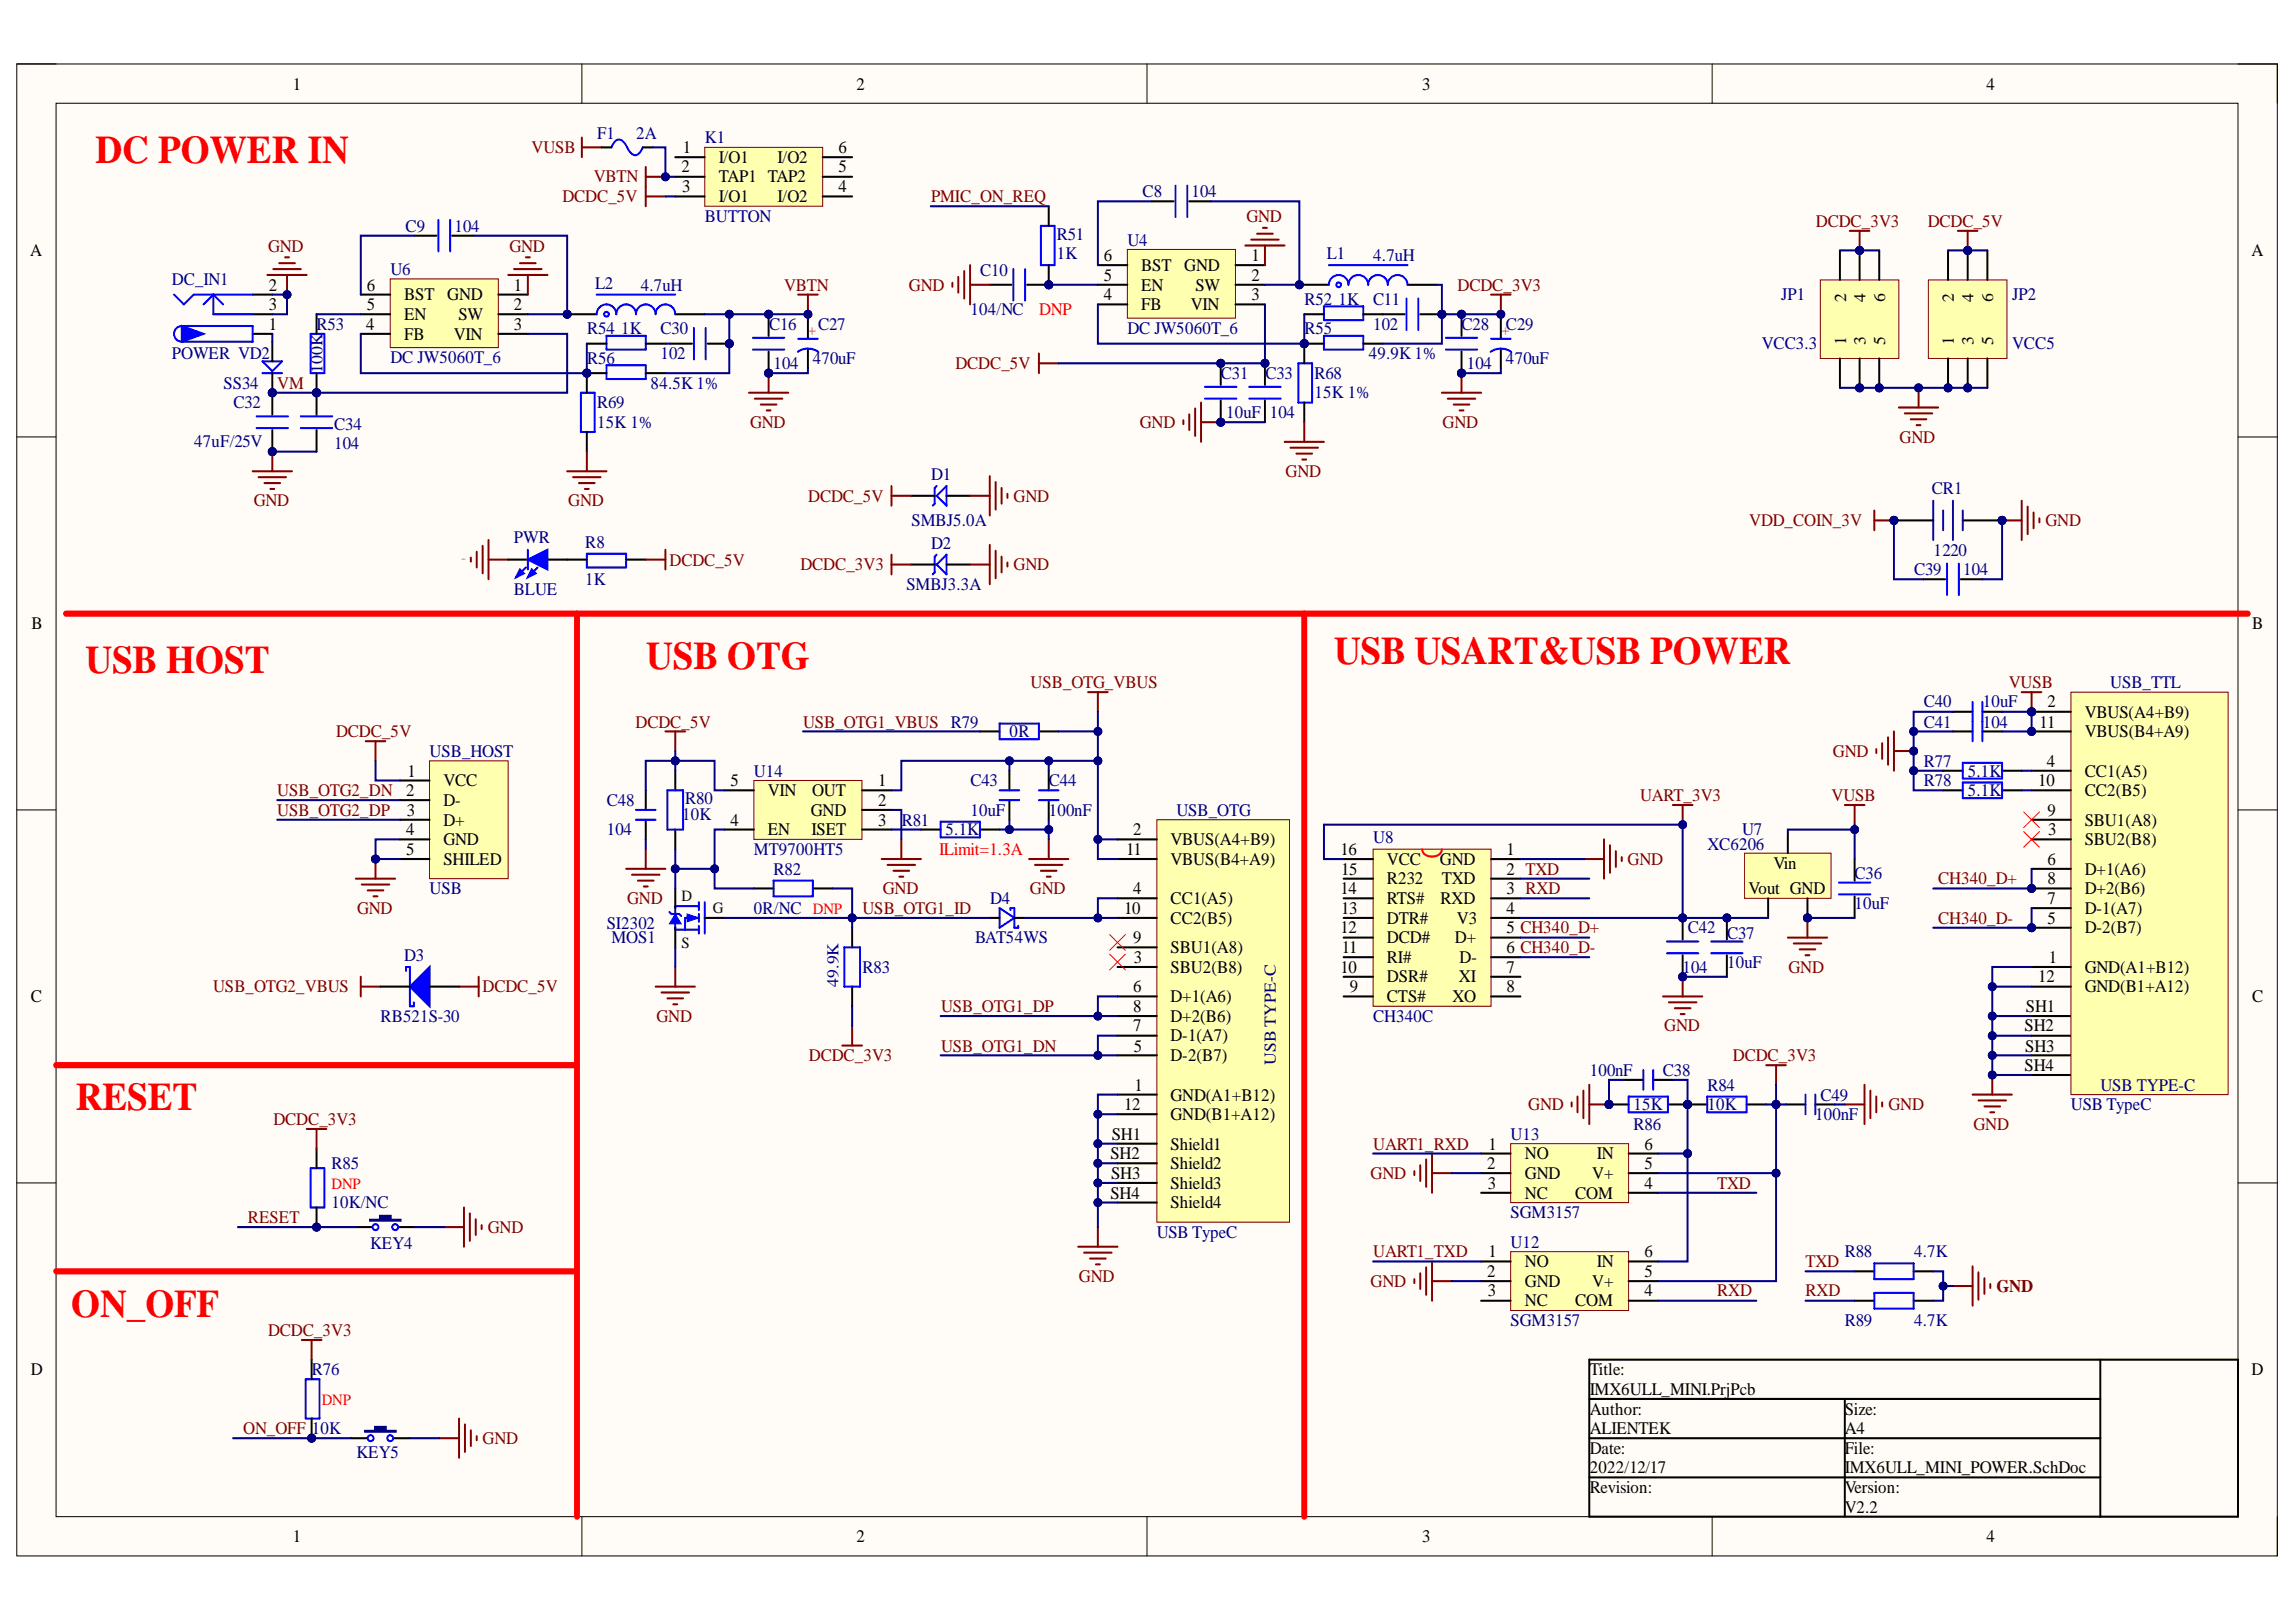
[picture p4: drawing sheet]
<svg xmlns="http://www.w3.org/2000/svg" width="297mm" height="210mm" viewBox="0 0 297 210" stroke-linecap="round" stroke-linejoin="round" font-family="sans-serif">
<defs><g id="words">
<g font-size="5.1" fill="#f00">
<text x="12.4" y="21.1">DC POWER IN</text>
<text x="11.1" y="87.1">USB HOST</text>
<text x="83.6" y="86.6">USB OTG</text>
<text x="172.6" y="85.9">USB USART&amp;USB POWER</text>
<text x="9.8" y="143.7">RESET</text>
<text x="9.2" y="170.4">ON_OFF</text>
</g>
<g font-size="2.3">
<text x="37.9" y="11.6">1</text>
<text x="110.8" y="11.6">2</text>
<text x="184" y="11.6">3</text>
<text x="257" y="11.6">4</text>
<text x="88.2" y="22.3">2</text>
<text x="88.3" y="19.8">1</text>
<text x="93" y="21.1">I/O1</text>
<text x="93" y="23.6">TAP1 TAP2</text>
<text x="100.6" y="21.1">I/O2</text>
<text x="108.5" y="22.3">5</text>
<text x="108.5" y="19.8">6</text>
<text x="88.2" y="24.9">3</text>
<text x="93" y="26.1">I/O1</text>
<text x="100.6" y="26.1">I/O2</text>
<text x="108.5" y="24.9">4</text>
<text x="3.9" y="33.1">A</text>
<text x="142.8" y="33.8">6</text>
<text x="147.6" y="35.1">BST</text>
<text x="153.2" y="35.1">GND</text>
<text x="161.9" y="33.8">1</text>
<text x="291.3" y="33.1">A</text>
<text x="34.8" y="37.6">2</text>
<text x="34.8" y="40.2">3</text>
<text x="47.5" y="40.2">5</text>
<text x="47.5" y="37.6">6</text>
<text x="52.3" y="41.4">EN</text>
<text x="52.3" y="38.9">BST</text>
<text x="57.9" y="38.9">GND</text>
<text x="59.3" y="41.4">SW</text>
<text x="66.5" y="37.6">1</text>
<text x="66.5" y="40.2">2</text>
<text x="142.8" y="38.9">4</text>
<text x="142.8" y="36.4">5</text>
<text x="147.6" y="40.2">FB</text>
<text x="147.6" y="37.6">EN</text>
<text x="154.1" y="40.2">VIN</text>
<text x="154.6" y="37.6">SW</text>
<text x="161.9" y="36.4">2</text>
<text x="161.9" y="38.9">3</text>
<text x="34.8" y="42.7">1</text>
<text x="47.4" y="42.7">4</text>
<text x="52.3" y="44">FB</text>
<text x="58.7" y="44">VIN</text>
<text x="66.5" y="42.7">3</text>
<text x="4.1" y="81.4">B</text>
<text x="291.4" y="81.4">B</text>
<text x="263.9" y="94.2">11</text>
<text x="264.9" y="91.5">2</text>
<text x="269.7" y="92.9">VBUS(A4+B9)</text>
<text x="269.7" y="95.4">VBUS(B4+A9)</text>
<text x="52.7" y="100.5">1</text>
<text x="57.4" y="101.8">VCC</text>
<text x="94.5" y="101.8">5</text>
<text x="113.6" y="101.8">1</text>
<text x="263.7" y="101.8">10</text>
<text x="264.8" y="99.2">4</text>
<text x="269.7" y="100.5">CC1(A5)</text>
<text x="52.5" y="103">2</text>
<text x="52.6" y="105.6">3</text>
<text x="57.4" y="104.3">D-</text>
<text x="57.4" y="106.8">D+</text>
<text x="94.5" y="106.8">4</text>
<text x="99.3" y="103">VIN</text>
<text x="104.9" y="105.6">GND</text>
<text x="105.1" y="103">OUT</text>
<text x="113.6" y="104.3">2</text>
<text x="113.6" y="106.8">3</text>
<text x="264.9" y="105.6">9</text>
<text x="269.7" y="106.8">SBU1(A8)</text>
<text x="269.7" y="103">CC2(B5)</text>
<text x="52.5" y="108.1">4</text>
<text x="52.5" y="110.6">5</text>
<text x="57.4" y="109.4">GND</text>
<text x="57.4" y="111.9">SHILED</text>
<text x="99.3" y="108.1">EN</text>
<text x="105" y="108.1">ISET</text>
<text x="145.7" y="110.6">11</text>
<text x="146.6" y="108.1">2</text>
<text x="151.4" y="109.4">VBUS(A4+B9)</text>
<text x="151.4" y="111.9">VBUS(B4+A9)</text>
<text x="173.4" y="110.6">16</text>
<text x="173.5" y="113.2">15</text>
<text x="179.4" y="111.9">VCC</text>
<text x="186.3" y="111.9">GND</text>
<text x="194.9" y="110.6">1</text>
<text x="194.9" y="113.2">2 TXD</text>
<text x="229.4" y="112.4">Vin</text>
<text x="264.9" y="111.9">6</text>
<text x="265" y="108.1">3</text>
<text x="269.7" y="109.4">SBU2(B8)</text>
<text x="269.7" y="113.2">D+1(A6)</text>
<text x="145.4" y="118.2">10</text>
<text x="146.6" y="115.7">4</text>
<text x="151.4" y="117">CC1(A5)</text>
<text x="151.4" y="119.5">CC2(B5)</text>
<text x="173.4" y="115.7">14</text>
<text x="173.5" y="118.2">13</text>
<text x="179.4" y="119.5">DTR#</text>
<text x="179.4" y="117">RTS#</text>
<text x="179.4" y="114.4">R232</text>
<text x="186.4" y="117">RXD</text>
<text x="186.5" y="114.4">TXD</text>
<text x="188.5" y="119.5">V3</text>
<text x="194.9" y="115.7">3 RXD</text>
<text x="194.9" y="118.2">4</text>
<text x="226.2" y="115.7">Vout GND</text>
<text x="264.9" y="119.5">5</text>
<text x="264.9" y="117">7</text>
<text x="264.9" y="114.4">8</text>
<text x="269.7" y="118.2">D-1(A7)</text>
<text x="269.7" y="115.7">D+2(B6)</text>
<text x="146.6" y="122.1">9</text>
<text x="146.7" y="124.6">3</text>
<text x="151.4" y="125.9">SBU2(B8)</text>
<text x="151.4" y="123.3">SBU1(A8)</text>
<text x="173.4" y="125.9">10</text>
<text x="173.4" y="120.8">12</text>
<text x="173.6" y="123.3">11</text>
<text x="179.4" y="124.6">RI#</text>
<text x="179.4" y="122.1">DCD#</text>
<text x="188.2" y="122.1">D+</text>
<text x="188.8" y="124.6">D-</text>
<text x="194.9" y="120.8">5 CH340_D+</text>
<text x="194.9" y="123.3">6 CH340_D-</text>
<text x="194.9" y="125.9">7</text>
<text x="265.1" y="124.6">1</text>
<text x="269.7" y="125.9">GND(A1+B12)</text>
<text x="269.7" y="120.8">D-2(B7)</text>
<text x="4" y="129.7">C</text>
<text x="146.6" y="128.4">6</text>
<text x="146.6" y="130.9">8</text>
<text x="151.4" y="129.7">D+1(A6)</text>
<text x="174.6" y="128.4">9</text>
<text x="179.4" y="129.7">CTS#</text>
<text x="179.4" y="127.1">DSR#</text>
<text x="187.9" y="129.7">XO</text>
<text x="188.7" y="127.1">XI</text>
<text x="194.9" y="128.4">8</text>
<text x="262.1" y="130.9">SH1</text>
<text x="263.7" y="127.1">12</text>
<text x="269.7" y="128.4">GND(B1+A12)</text>
<text x="291.4" y="129.7">C</text>
<text x="146.6" y="133.5">7</text>
<text x="146.7" y="136.1">5</text>
<text x="151.4" y="137.4">D-2(B7)</text>
<text x="151.4" y="134.7">D-1(A7)</text>
<text x="151.4" y="132.2">D+2(B6)</text>
<text x="261.9" y="133.5">SH2</text>
<text x="262" y="136.1">SH3</text>
<text x="145.4" y="143.7">12</text>
<text x="146.8" y="141.2">1</text>
<text x="151.4" y="142.4">GND(A1+B12)</text>
<text x="261.9" y="138.6">SH4</text>
<text x="269.7" y="139.9">Shield4</text>
<text x="143.8" y="147.5">SH1</text>
<text x="151.4" y="145">GND(B1+A12)</text>
<text x="151.4" y="148.8">Shield1</text>
<text x="192.6" y="148.8">1</text>
<text x="212.8" y="148.8">6</text>
<text x="143.7" y="150">SH2</text>
<text x="143.7" y="155.1">SH4</text>
<text x="143.7" y="152.6">SH3</text>
<text x="151.4" y="151.3">Shield2</text>
<text x="151.4" y="153.8">Shield3</text>
<text x="192.4" y="151.3">2</text>
<text x="192.5" y="153.8">3</text>
<text x="197.3" y="150">NO</text>
<text x="197.3" y="152.6">GND</text>
<text x="197.3" y="155.1">NC</text>
<text x="203.8" y="155.1">COM</text>
<text x="206" y="152.6">V+</text>
<text x="206.6" y="150">IN</text>
<text x="212.8" y="153.8">4</text>
<text x="212.8" y="151.3">5</text>
<text x="151.4" y="156.4">Shield4</text>
<text x="192.4" y="165.2">2</text>
<text x="192.5" y="167.8">3</text>
<text x="192.6" y="162.7">1</text>
<text x="197.3" y="164">NO</text>
<text x="197.3" y="166.5">GND</text>
<text x="206" y="166.5">V+</text>
<text x="206.6" y="164">IN</text>
<text x="212.8" y="167.8">4</text>
<text x="212.8" y="162.7">6</text>
<text x="212.8" y="165.2">5</text>
<text x="197.3" y="169">NC</text>
<text x="203.8" y="169">COM</text>
<text x="4" y="177.9">D</text>
<text x="205.7" y="177.9">Title:</text>
<text x="291.3" y="177.9">D</text>
<text x="205.7" y="183.1">Author:</text>
<text x="205.7" y="180.5">IMX6ULL_MINI.PrjPcb</text>
<text x="205.7" y="185.6">ALIENTEK</text>
<text x="238.7" y="183.1">Size:</text>
<text x="238.7" y="185.6">A4</text>
<text x="205.7" y="188.1">Date:</text>
<text x="205.7" y="190.7">2022/12/17</text>
<text x="238.7" y="188.1">File:</text>
<text x="238.7" y="190.7">IMX6ULL_MINI_POWER.SchDoc</text>
<text x="205.7" y="193.2">Revision:</text>
<text x="238.7" y="193.2">Version:</text>
<text x="238.7" y="195.8">V2.2</text>
<text x="37.9" y="199.6">1</text>
<text x="110.8" y="199.6">2</text>
<text x="184" y="199.6">3</text>
<text x="257" y="199.6">4</text>
</g>
<g font-size="2.3" fill="#000080">
<text x="77.2" y="17.9">F1</text>
<text x="82.3" y="17.9">2A</text>
<text x="91.2" y="18.5">K1</text>
<text x="91.2" y="28.7">BUTTON</text>
<text x="147.8" y="25.5">C8</text>
<text x="154.1" y="25.5">104</text>
<text x="50.5" y="35.6">U6</text>
<text x="52.5" y="30">C9</text>
<text x="58.8" y="30">104</text>
<text x="126.8" y="35.7">C10</text>
<text x="136.7" y="31">R51</text>
<text x="136.7" y="33.6">1K</text>
<text x="145.9" y="31.8">U4</text>
<text x="171.7" y="33.6">L1</text>
<text x="177.7" y="33.8">4.7uH</text>
<text x="22.2" y="36.9">DC_IN1</text>
<text x="77" y="37.4">L2</text>
<text x="82.9" y="37.6">4.7uH</text>
<text x="125.5" y="40.7">104/NC</text>
<text x="168.8" y="39.5">R52</text>
<text x="173.2" y="39.5">1K</text>
<text x="177.7" y="39.5">C11</text>
<text x="230.5" y="38.9">JP1</text>
<text x="260.3" y="38.9">JP2</text>
<text x="22.2" y="46.5">POWER VD2</text>
<text x="40.9" y="42.7">R53</text>
<text x="50.5" y="47">DC JW5060T_6</text>
<text x="76" y="43.3">R54</text>
<text x="76" y="47.1">R56</text>
<text x="80.4" y="43.3">1K</text>
<text x="85.4" y="43.3">C30</text>
<text x="85.4" y="46.5">102</text>
<text x="99.5" y="42.7">C16</text>
<text x="100.1" y="47.8">104</text>
<text x="105.2" y="47.1">470uF</text>
<text x="105.8" y="42.7">C27</text>
<text x="145.9" y="43.2">DC JW5060T_6</text>
<text x="168.8" y="43.3">R55</text>
<text x="177.1" y="46.5">49.9K 1%</text>
<text x="177.7" y="42.7">102</text>
<text x="189.1" y="42.7">C28</text>
<text x="189.8" y="47.8">104</text>
<text x="194.8" y="42.7">C29</text>
<text x="194.8" y="47.1">470uF</text>
<text x="227.9" y="45.2">VCC3.3</text>
<text x="260.3" y="45.2">VCC5</text>
<text x="28.9" y="50.3">SS34</text>
<text x="30.2" y="52.8">C32</text>
<text x="77.2" y="52.8">R69</text>
<text x="84.2" y="50.3">84.5K 1%</text>
<text x="157.9" y="49">C31</text>
<text x="163.7" y="49">C33</text>
<text x="170" y="49">R68</text>
<text x="170" y="51.6">15K 1%</text>
<text x="25.1" y="57.9">47uF/25V</text>
<text x="43.2" y="55.6">C34</text>
<text x="43.2" y="58.2">104</text>
<text x="77.2" y="55.4">15K 1%</text>
<text x="158.6" y="54.1">10uF</text>
<text x="164.3" y="54.1">104</text>
<text x="120.5" y="62.1">D1</text>
<text x="249.9" y="64">CR1</text>
<text x="66.5" y="70.3">PWR</text>
<text x="75.7" y="70.9">R8</text>
<text x="117.9" y="68">SMBJ5.0A</text>
<text x="120.5" y="71">D2</text>
<text x="250.2" y="71.9">1220</text>
<text x="66.5" y="77">BLUE</text>
<text x="75.7" y="75.7">1K</text>
<text x="117.3" y="76.3">SMBJ3.3A</text>
<text x="247.6" y="74.5">C39</text>
<text x="254" y="74.5">104</text>
<text x="273" y="89">USB_TTL</text>
<text x="130.6" y="95.4">0R</text>
<text x="248.9" y="91.5">C40</text>
<text x="248.9" y="94.2">C41</text>
<text x="256.5" y="91.5">10uF</text>
<text x="256.5" y="94.2">104</text>
<text x="55.6" y="98">USB_HOST</text>
<text x="97.5" y="100.5">U14</text>
<text x="125.5" y="101.8">C43</text>
<text x="135.7" y="101.8">C44</text>
<text x="248.9" y="99.2">R77</text>
<text x="248.9" y="101.8">R78</text>
<text x="254.6" y="100.5">5.1K</text>
<text x="78.5" y="104.3">C48</text>
<text x="88.2" y="106.2">10K</text>
<text x="88.7" y="104.1">R80</text>
<text x="116.7" y="106.8">R81</text>
<text x="125.5" y="105.6">10uF</text>
<text x="135.7" y="105.6">100nF</text>
<text x="152.2" y="105.6">USB_OTG</text>
<text x="254.6" y="103">5.1K</text>
<text x="78.5" y="108.1">104</text>
<text x="97.5" y="110.6">MT9700HT5</text>
<text x="100.1" y="113.2">R82</text>
<text x="122.3" y="108.1">5.1K</text>
<text x="177.7" y="109.1">U8</text>
<text x="220.9" y="110">XC6206</text>
<text x="225.4" y="108.1">U7</text>
<text x="239.9" y="113.8">C36</text>
<text x="55.6" y="115.7">USB</text>
<text x="97.5" y="118.2">0R/NC</text>
<text x="128.1" y="117">D4</text>
<text x="239.9" y="117.7">10uF</text>
<text x="52.3" y="124.3">D3</text>
<text x="78.5" y="120.2">SI2302</text>
<text x="79.1" y="122.1">MOS1</text>
<text x="111.6" y="125.9">R83</text>
<text x="126.1" y="122.1">BAT54WS</text>
<text x="217.7" y="125.9">104</text>
<text x="218.4" y="120.8">C42</text>
<text x="223.4" y="121.5">C37</text>
<text x="223.4" y="125.3">10uF</text>
<text x="49.2" y="132.2">RB521S-30</text>
<text x="177.7" y="132.2">CH340C</text>
<text x="205.7" y="139.2">100nF</text>
<text x="211.3" y="143.7">15K</text>
<text x="215.1" y="139.2">C38</text>
<text x="220.9" y="141.2">R84</text>
<text x="220.9" y="143.7">10K</text>
<text x="235.5" y="142.4">C49</text>
<text x="267.9" y="143.7">USB TypeC</text>
<text x="271.7" y="141.2">USB TYPE-C</text>
<text x="195.4" y="147.5">U13</text>
<text x="211.3" y="146.2">R86</text>
<text x="234.9" y="145">100nF</text>
<text x="42.9" y="151.3">R85</text>
<text x="42.9" y="156.4">10K/NC</text>
<text x="47.9" y="161.6">KEY4</text>
<text x="149.7" y="160.2">USB TypeC</text>
<text x="195.4" y="161.4">U12</text>
<text x="195.4" y="157.6">SGM3157</text>
<text x="238.7" y="162.7">R88</text>
<text x="247.6" y="162.7">4.7K</text>
<text x="195.4" y="171.6">SGM3157</text>
<text x="238.7" y="171.6">R89</text>
<text x="247.6" y="171.6">4.7K</text>
<text x="40.4" y="177.9">R76</text>
<text x="40.4" y="185.6">10K</text>
<text x="46.1" y="188.7">KEY5</text>
</g>
<g font-size="2.3" fill="#800000">
<text x="68.8" y="19.8">VUSB</text>
<text x="76.8" y="23.6">VBTN</text>
<text x="72.8" y="26.1">DCDC_5V</text>
<text x="120.5" y="26.1">PMIC_ON_REQ</text>
<text x="161.2" y="28.7">GND</text>
<text x="234.9" y="29.3">DCDC_3V3</text>
<text x="249.4" y="29.3">DCDC_5V</text>
<text x="34.7" y="32.5">GND</text>
<text x="65.9" y="32.5">GND</text>
<text x="101.4" y="37.6">VBTN</text>
<text x="117.6" y="37.6">GND</text>
<text x="188.6" y="37.6">DCDC_3V3</text>
<text x="123.6" y="47.8">DCDC_5V</text>
<text x="35.9" y="50.3">VM</text>
<text x="97" y="55.4">GND</text>
<text x="147.5" y="55.4">GND</text>
<text x="186.6" y="55.4">GND</text>
<text x="245.8" y="57.3">GND</text>
<text x="32.8" y="65.5">GND</text>
<text x="73.5" y="65.5">GND</text>
<text x="104.6" y="64.9">DCDC_5V</text>
<text x="131.1" y="64.9">GND</text>
<text x="166.3" y="61.7">GND</text>
<text x="226.3" y="68">VDD_COIN_3V</text>
<text x="264.6" y="68">GND</text>
<text x="86.6" y="73.2">DCDC_5V</text>
<text x="103.6" y="73.8">DCDC_3V3</text>
<text x="131.1" y="73.8">GND</text>
<text x="133.3" y="89">USB_OTG_VBUS</text>
<text x="259.9" y="89">VUSB</text>
<text x="43.5" y="95.4">DCDC_5V</text>
<text x="82.2" y="94.2">DCDC_5V</text>
<text x="103.9" y="94.2">USB_OTG1_VBUS R79</text>
<text x="237.1" y="98">GND</text>
<text x="35.9" y="105.6">USB_OTG2_DP</text>
<text x="35.9" y="103">USB_OTG2_DN</text>
<text x="212.2" y="103.6">UART_3V3</text>
<text x="237" y="103.6">VUSB</text>
<text x="210.6" y="111.9">GND</text>
<text x="46.2" y="118.2">GND</text>
<text x="81.1" y="117">GND</text>
<text x="111.6" y="118.2">USB_OTG1_ID</text>
<text x="114.2" y="115.7">GND</text>
<text x="133.2" y="115.7">GND</text>
<text x="250.8" y="119.5">CH340_D-</text>
<text x="250.8" y="114.4">CH340_D+</text>
<text x="231.4" y="125.9">GND</text>
<text x="27.6" y="128.4">USB_OTG2_VBUS</text>
<text x="62.4" y="128.4">DCDC_5V</text>
<text x="121.7" y="130.9">USB_OTG1_DP</text>
<text x="84.9" y="132.2">GND</text>
<text x="104.7" y="137.4">DCDC_3V3</text>
<text x="121.7" y="136.1">USB_OTG1_DN</text>
<text x="215.3" y="133.5">GND</text>
<text x="224.2" y="137.4">DCDC_3V3</text>
<text x="197.7" y="143.7">GND</text>
<text x="244.3" y="143.7">GND</text>
<text x="35.4" y="145.5">DCDC_3V3</text>
<text x="177.7" y="148.8">UART1_RXD</text>
<text x="255.3" y="146.2">GND</text>
<text x="177.3" y="152.6">GND</text>
<text x="222.2" y="153.8">TXD</text>
<text x="32.1" y="158.3">RESET</text>
<text x="63.1" y="159.6">GND</text>
<text x="139.6" y="165.9">GND</text>
<text x="177.3" y="166.5">GND</text>
<text x="177.7" y="162.7">UART1_TXD</text>
<text x="222.2" y="167.8">RXD</text>
<text x="233.6" y="167.8">RXD</text>
<text x="233.6" y="164">TXD</text>
<text x="258.3" y="167.2">GND</text>
<text x="34.7" y="172.8">DCDC_3V3</text>
<text x="31.5" y="185.6">ON_OFF</text>
<text x="62.4" y="186.9">GND</text>
</g>
<g font-size="2.3" fill="#f00">
<text x="134.4" y="40.7">DNP</text>
<text x="121.5" y="110.6">ILimit=1.3A</text>
</g>
<g font-size="2.2">
<text x="238.8" y="39.1" transform="rotate(-90 238.8 39.1)">2</text>
<text x="241.4" y="39.1" transform="rotate(-90 241.4 39.1)">4</text>
<text x="243.9" y="39.1" transform="rotate(-90 243.9 39.1)">6</text>
<text x="252.8" y="39.1" transform="rotate(-90 252.8 39.1)">2</text>
<text x="255.3" y="39.1" transform="rotate(-90 255.3 39.1)">4</text>
<text x="257.9" y="39.1" transform="rotate(-90 257.9 39.1)">6</text>
<text x="238.8" y="44.6" transform="rotate(-90 238.8 44.6)">1</text>
<text x="241.4" y="44.6" transform="rotate(-90 241.4 44.6)">3</text>
<text x="243.9" y="44.6" transform="rotate(-90 243.9 44.6)">5</text>
<text x="252.8" y="44.6" transform="rotate(-90 252.8 44.6)">1</text>
<text x="255.3" y="44.6" transform="rotate(-90 255.3 44.6)">3</text>
<text x="257.9" y="44.6" transform="rotate(-90 257.9 44.6)">5</text>
</g>
<g font-size="2.2" fill="#000080">
<text x="41.7" y="48.3" transform="rotate(-90 41.7 48.3)">100K</text>
<text x="108.5" y="127.7" transform="rotate(-90 108.5 127.7)">49.9K</text>
<text x="165.1" y="137.9" transform="rotate(-90 165.1 137.9)">USB TYPE-C</text>
</g>
<g font-size="2" fill="#080d02">
<text x="88.2" y="116.6">D</text>
<text x="92.2" y="118.2">G</text>
<text x="88.2" y="122.6">S</text>
</g>
<g font-size="2" fill="#f00">
<text x="105.2" y="118.3">DNP</text>
<text x="42.9" y="153.9">DNP</text>
<text x="41.6" y="181.8">DNP</text>
</g>
<g font-size="1.8" fill="#f00">
<text x="104.7" y="42.4" transform="rotate(90 104.7 42.4)">+</text>
<text x="194.3" y="42.4" transform="rotate(90 194.3 42.4)">+</text>
</g>
<text font-size=".3" fill="#800000" x="59.7" y="72.4">GND</text>
</g></defs>
<path d="M2.2 8.3h292.4v193.1h-292.4z" fill-rule="evenodd" fill="#fffcf8"/>
<path d="M2.2 8.3h292.4v193.1h-292.4z" fill="none" stroke="#000" stroke-width=".13"/>
<path d="M7.3 13.4h282.2v182.9h-282.2z" fill-rule="evenodd" fill="#fffcf8"/>
<g fill="none" stroke="#000" stroke-width=".13">
<path d="M2.2 8.3h5.1M7.3 13.4h282.2v182.9h-282.2zM75.3 8.3v5.1M148.4 8.3v5.1M221.5 8.3v5.1M289.5 8.3h5.1v5.1M2.2 56.5h5.1M289.5 56.6h5.1M2.2 104.8h5.1M289.5 104.8h5.1M2.2 153.1h5.1M289.5 153.1h5.1"/>
<path d="M75.3 196.3v5.1M148.4 196.3v5.1M221.5 196.3v5.1M294.6 196.3v5.1"/>
</g>
<path d="M117.9 64.2h3M117.9 73.1h3M122.5 64.2h3M122.5 73.1h3M205.6 176h83.9v20.3h-83.9zM271.7 176v20.3M205.6 181h66.1M205.6 186.1h66.1M205.6 191.2h66.1M238.7 181v15.3" fill="none" stroke="#000" stroke-width=".26"/>
<path d="M121.2 64.2l1.3-1.3v2.5zM121.2 73.1l1.3-1.3v2.5zM121.2 62.9l-.3 .2v2.1l-.2 .2M121.2 71.8l-.3 .2v2.1l-.2 .2" fill="none" stroke="#00f" stroke-width=".26"/>
<g fill="none" stroke="#800000" stroke-width=".26">
<path d="M245.7 52.7h5M246.4 53.5h3.6M247.2 54.3h2M248 55h.5M248.2 50.2v2.5M115.3 64.2h2.6M115.3 73.1h2.6M115.3 62.9v2.5M115.3 71.8v2.5M125.5 64.2h2.5M125.5 73.1h2.5M128 61.6v5.1"/>
<path d="M128 70.5v5.1M128.8 62.4v3.5M128.8 71.3v3.5M129.6 63.1v2.1M129.6 72v2.1M130.3 63.9v.5M130.3 72.8v.5"/>
</g>
<circle cx="248.2" cy="50.2" r=".51" fill="#000080"/>
<circle cx="248.2" cy="50.2" r=".51" fill="none" stroke="#000080" stroke-width=".13"/>
<path d="M239.3 29.9h2.6M240.6 29.9v2.5" fill="none" stroke="#800000" stroke-width=".26"/>
<circle cx="240.6" cy="32.4" r=".51" fill="#000080"/>
<circle cx="240.6" cy="32.4" r=".51" fill="none" stroke="#000080" stroke-width=".13"/>
<path d="M253.3 29.9h2.5M254.6 29.9v2.5" fill="none" stroke="#800000" stroke-width=".26"/>
<circle cx="254.6" cy="32.4" r=".51" fill="#000080"/>
<circle cx="254.6" cy="32.4" r=".51" fill="none" stroke="#000080" stroke-width=".13"/>
<path d="M8.5 79.4h282.3M74.6 79.4v116.9M168.7 79.4v116.9" fill="none" stroke="#f00" stroke-width=".78"/>
<path d="M47.3 95.9h2.6M48.6 95.9v2.6M46 113.7h5.1M46.8 114.5h3.6M47.6 115.2h2M48.3 116h.5M48.6 111.2v2.5M46.7 127.7h2.5M46.7 126.4v2.5M59.4 127.7h2.5M61.9 126.4v2.5" fill="none" stroke="#800000" stroke-width=".26"/>
<circle cx="48.6" cy="111.2" r=".51" fill="#000080"/>
<circle cx="48.6" cy="111.2" r=".51" fill="none" stroke="#000080" stroke-width=".13"/>
<path d="M251.9 72.9v4.1M253.4 72.9v4.1" fill="none" stroke="#00f" stroke-width=".26"/>
<path d="M248.8 75h2.8M253.7 75h2.8" fill="none" stroke="#000" stroke-width=".26"/>
<path d="M259 67.3h2.6M261.6 64.8v5.1M262.3 65.6v3.5M263.1 66.3v2.1M263.8 67.1v.5" fill="none" stroke="#800000" stroke-width=".26"/>
<circle cx="259" cy="67.3" r=".51" fill="#000080"/>
<circle cx="259" cy="67.3" r=".51" fill="none" stroke="#000080" stroke-width=".13"/>
<path d="M242.5 66.1v2.5M242.5 67.3h2.5" fill="none" stroke="#800000" stroke-width=".26"/>
<circle cx="245" cy="67.3" r=".51" fill="#000080"/>
<circle cx="245" cy="67.3" r=".51" fill="none" stroke="#000080" stroke-width=".13"/>
<path d="M7.3 137.8h67.3" fill="none" stroke="#f00" stroke-width=".78"/>
<path d="M57.5 158.8h2.5M60 156.3v5M60.8 157v3.6M61.5 157.8v2M62.3 158.5v.6" fill="none" stroke="#800000" stroke-width=".26"/>
<circle cx="41" cy="158.8" r=".51" fill="#000080"/>
<circle cx="41" cy="158.8" r=".51" fill="none" stroke="#000080" stroke-width=".13"/>
<path d="M40.2 151.2h1.8v5.1h-1.8z" fill="none" stroke="#00f" stroke-width=".26"/>
<path d="M41 156.3v2.5" fill="none" stroke="#000" stroke-width=".26"/>
<circle cx="41" cy="158.8" r=".51" fill="#000080"/>
<circle cx="41" cy="158.8" r=".51" fill="none" stroke="#000080" stroke-width=".13"/>
<path d="M41 148.6v2.6" fill="none" stroke="#000" stroke-width=".26"/>
<path d="M39.7 146.1h2.5M41 146.1v2.5" fill="none" stroke="#800000" stroke-width=".26"/>
<circle cx="217.7" cy="118.8" r=".51" fill="#000080"/>
<circle cx="217.7" cy="118.8" r=".51" fill="none" stroke="#000080" stroke-width=".13"/>
<circle cx="217.7" cy="126.4" r=".51" fill="#000080"/>
<circle cx="217.7" cy="126.4" r=".51" fill="none" stroke="#000080" stroke-width=".13"/>
<path d="M215.7 121.8h4M215.7 123.4h4" fill="none" stroke="#00f" stroke-width=".26"/>
<path d="M217.7 118.8v2.8" fill="none" stroke="#000" stroke-width=".26"/>
<circle cx="217.7" cy="118.8" r=".51" fill="#000080"/>
<circle cx="217.7" cy="118.8" r=".51" fill="none" stroke="#000080" stroke-width=".13"/>
<path d="M217.7 123.6v2.8" fill="none" stroke="#000" stroke-width=".26"/>
<circle cx="217.7" cy="126.4" r=".51" fill="#000080"/>
<circle cx="217.7" cy="126.4" r=".51" fill="none" stroke="#000080" stroke-width=".13"/>
<path d="M238.7 104.2h2.5M239.9 104.2v2.5" fill="none" stroke="#800000" stroke-width=".26"/>
<path d="M177.6 109.9h15.3v20.3h-15.3z" fill-rule="evenodd" fill="#ffffb0"/>
<path d="M177.6 109.9h15.3v20.3h-15.3z" fill="none" stroke="#800000" stroke-width=".13"/>
<g fill="none" stroke="#000" stroke-width=".26">
<path d="M173.8 111.2h3.8M173.8 113.7h3.8M173.8 116.3h3.8M173.8 118.8h3.8M192.9 111.2h3.8M192.9 113.7h3.8M192.9 116.3h3.8M192.9 118.8h3.8M173.8 121.3h3.8M173.8 123.9h3.8M173.8 126.4h3.8M173.8 129h3.8"/>
<path d="M192.9 121.3h3.8M192.9 123.9h3.8M192.9 126.4h3.8M192.9 129h3.8"/>
</g>
<path d="M184 109.9a1.29 1.29 0 0 0 1.8 .9l.2-.1a.85 .85 0 0 0 .5-.8" fill="none" stroke="#f00" stroke-width=".26"/>
<path d="M215.1 129h5.1M215.9 129.7h3.6M216.7 130.5h2M217.4 131.2h.5M217.7 126.4v2.6" fill="none" stroke="#800000" stroke-width=".26"/>
<circle cx="217.7" cy="126.4" r=".51" fill="#000080"/>
<circle cx="217.7" cy="126.4" r=".51" fill="none" stroke="#000080" stroke-width=".13"/>
<path d="M53 127.7l2.6-2.6v5.1z" fill="#00f"/>
<path d="M52.5 125.6v-.5h.5v5.1h.5v-.5M53 127.7l2.6-2.6v5.1z" fill="none" stroke="#00f" stroke-width=".26"/>
<path d="M49.2 127.7h3.8M55.6 127.7h3.8M46 158.8h2.6M51.1 158.8h2.6" fill="none" stroke="#000" stroke-width=".26"/>
<circle cx="48.6" cy="158.8" r=".38" fill="#fff"/>
<circle cx="48.6" cy="158.8" r=".38" fill="none" stroke="#00f" stroke-width=".26"/>
<circle cx="51.1" cy="158.8" r=".38" fill="#fff"/>
<circle cx="51.1" cy="158.8" r=".38" fill="none" stroke="#00f" stroke-width=".26"/>
<path d="M47.8 157.9h4.1" fill="none" stroke="#000080" stroke-width=".25"/>
<path d="M47.8 157.8h4.1v.2h-4.1z" fill="none" stroke="#000080" stroke-width=".13"/>
<path d="M49.1 157.3h1.5v.5h-1.5z" fill-rule="evenodd" fill="#000080"/>
<path d="M49.1 157.3h1.5v.5h-1.5z" fill="none" stroke="#000080" stroke-width=".13"/>
<circle cx="240.6" cy="50.2" r=".51" fill="#000080"/>
<circle cx="240.6" cy="50.2" r=".51" fill="none" stroke="#000080" stroke-width=".13"/>
<circle cx="240.6" cy="32.4" r=".51" fill="#000080"/>
<circle cx="240.6" cy="32.4" r=".51" fill="none" stroke="#000080" stroke-width=".13"/>
<circle cx="243.1" cy="50.2" r=".51" fill="#000080"/>
<circle cx="243.1" cy="50.2" r=".51" fill="none" stroke="#000080" stroke-width=".13"/>
<path d="M235.5 36.2h10.2v10.2h-10.2z" fill-rule="evenodd" fill="#ffffb0"/>
<path d="M235.5 36.2h10.2v10.2h-10.2z" fill="none" stroke="#800000" stroke-width=".13"/>
<path d="M238 32.4v3.8M238 46.4v3.8M240.6 46.4v3.8" fill="none" stroke="#000" stroke-width=".26"/>
<circle cx="240.6" cy="50.2" r=".51" fill="#000080"/>
<circle cx="240.6" cy="50.2" r=".51" fill="none" stroke="#000080" stroke-width=".13"/>
<path d="M240.6 32.4v3.8" fill="none" stroke="#000" stroke-width=".26"/>
<circle cx="240.6" cy="32.4" r=".51" fill="#000080"/>
<circle cx="240.6" cy="32.4" r=".51" fill="none" stroke="#000080" stroke-width=".13"/>
<path d="M243.1 46.4v3.8" fill="none" stroke="#000" stroke-width=".26"/>
<circle cx="243.1" cy="50.2" r=".51" fill="#000080"/>
<circle cx="243.1" cy="50.2" r=".51" fill="none" stroke="#000080" stroke-width=".13"/>
<path d="M243.1 32.4v3.8" fill="none" stroke="#000" stroke-width=".26"/>
<circle cx="252" cy="50.2" r=".51" fill="#000080"/>
<circle cx="252" cy="50.2" r=".51" fill="none" stroke="#000080" stroke-width=".13"/>
<circle cx="254.6" cy="50.2" r=".51" fill="#000080"/>
<circle cx="254.6" cy="50.2" r=".51" fill="none" stroke="#000080" stroke-width=".13"/>
<circle cx="254.6" cy="32.4" r=".51" fill="#000080"/>
<circle cx="254.6" cy="32.4" r=".51" fill="none" stroke="#000080" stroke-width=".13"/>
<path d="M249.5 36.2h10.1v10.2h-10.1z" fill-rule="evenodd" fill="#ffffb0"/>
<path d="M249.5 36.2h10.1v10.2h-10.1z" fill="none" stroke="#800000" stroke-width=".13"/>
<path d="M252 46.4v3.8" fill="none" stroke="#000" stroke-width=".26"/>
<circle cx="252" cy="50.2" r=".51" fill="#000080"/>
<circle cx="252" cy="50.2" r=".51" fill="none" stroke="#000080" stroke-width=".13"/>
<path d="M252 32.4v3.8M254.6 46.4v3.8" fill="none" stroke="#000" stroke-width=".26"/>
<circle cx="254.6" cy="50.2" r=".51" fill="#000080"/>
<circle cx="254.6" cy="50.2" r=".51" fill="none" stroke="#000080" stroke-width=".13"/>
<path d="M254.6 32.4v3.8" fill="none" stroke="#000" stroke-width=".26"/>
<circle cx="254.6" cy="32.4" r=".51" fill="#000080"/>
<circle cx="254.6" cy="32.4" r=".51" fill="none" stroke="#000080" stroke-width=".13"/>
<path d="M257.1 32.4v3.8M257.1 46.4v3.8" fill="none" stroke="#000" stroke-width=".26"/>
<path d="M55.6 98.5h10.1v15.2h-10.1z" fill-rule="evenodd" fill="#ffffb0"/>
<path d="M55.6 98.5h10.1v15.2h-10.1z" fill="none" stroke="#800000" stroke-width=".13"/>
<path d="M51.8 101h3.8M51.8 103.5h3.8M51.8 106.1h3.8M51.8 108.6h3.8M51.8 111.2h3.8" fill="none" stroke="#000" stroke-width=".26"/>
<circle cx="245" cy="67.3" r=".51" fill="#000080"/>
<circle cx="245" cy="67.3" r=".51" fill="none" stroke="#000080" stroke-width=".13"/>
<circle cx="259" cy="67.3" r=".51" fill="#000080"/>
<circle cx="259" cy="67.3" r=".51" fill="none" stroke="#000080" stroke-width=".13"/>
<path d="M250.1 64.8v5.1" fill="none" stroke="#0000b4" stroke-width=".26"/>
<path d="M245 67.3h5.1" fill="none" stroke="#000" stroke-width=".26"/>
<circle cx="245" cy="67.3" r=".51" fill="#000080"/>
<circle cx="245" cy="67.3" r=".51" fill="none" stroke="#000080" stroke-width=".13"/>
<path d="M253.9 67.3h5.1" fill="none" stroke="#000" stroke-width=".26"/>
<circle cx="259" cy="67.3" r=".51" fill="#000080"/>
<circle cx="259" cy="67.3" r=".51" fill="none" stroke="#000080" stroke-width=".13"/>
<path d="M251.4 66.1v2.5M252.7 64.8v5.1M253.9 66.1v2.5" fill="none" stroke="#0000b4" stroke-width=".26"/>
<path d="M75.3 17.8v2.5M75.3 19.1h2.5M34.6 35.6h5.1M35.4 34.8h3.5M36.1 34.1h2.1M36.9 33.3h.5M37.1 35.6v2.5M83.5 24.2v2.5M83.5 25.4h2.6" fill="none" stroke="#800000" stroke-width=".26"/>
<circle cx="37.1" cy="38.1" r=".51" fill="#000080"/>
<circle cx="37.1" cy="38.1" r=".51" fill="none" stroke="#000080" stroke-width=".13"/>
<path d="M35.2 58.4v2.6M32.7 61h5.1M33.4 61.8h3.6M34.2 62.5h2M35 63.3h.5" fill="none" stroke="#800000" stroke-width=".26"/>
<circle cx="35.2" cy="58.4" r=".51" fill="#000080"/>
<circle cx="35.2" cy="58.4" r=".51" fill="none" stroke="#000080" stroke-width=".13"/>
<circle cx="35.2" cy="58.4" r=".51" fill="#000080"/>
<circle cx="35.2" cy="58.4" r=".51" fill="none" stroke="#000080" stroke-width=".13"/>
<circle cx="35.2" cy="50.8" r=".51" fill="#000080"/>
<circle cx="35.2" cy="50.8" r=".51" fill="none" stroke="#000080" stroke-width=".13"/>
<path d="M33.2 55.4h4.1M33.2 53.9h4.1" fill="none" stroke="#00f" stroke-width=".26"/>
<path d="M35.2 55.7v2.7" fill="none" stroke="#000" stroke-width=".26"/>
<circle cx="35.2" cy="58.4" r=".51" fill="#000080"/>
<circle cx="35.2" cy="58.4" r=".51" fill="none" stroke="#000080" stroke-width=".13"/>
<path d="M35.2 50.8v2.8" fill="none" stroke="#000" stroke-width=".26"/>
<circle cx="35.2" cy="50.8" r=".51" fill="#000080"/>
<circle cx="35.2" cy="50.8" r=".51" fill="none" stroke="#000080" stroke-width=".13"/>
<path d="M79.1 19.1a1.15 1.15 0 0 1 1.1-1 2.96 2.96 0 0 1 1.1 1.4 .84 .84 0 0 0 .9 .6 .84 .84 0 0 0 .8-.7l.2-.3" fill="none" stroke="#00f" stroke-width=".26"/>
<path d="M77.8 19.1h1.3M83.2 19.1h1.2" fill="none" stroke="#000" stroke-width=".26"/>
<circle cx="35.2" cy="50.8" r=".51" fill="#000080"/>
<circle cx="35.2" cy="50.8" r=".51" fill="none" stroke="#000080" stroke-width=".13"/>
<path d="M34 46.8h2.5l-1.3 1.2zM34 48.3h2.5" fill="none" stroke="#00f" stroke-width=".26"/>
<path d="M35.2 44.2v2.6M35.2 48.3v2.5" fill="none" stroke="#000" stroke-width=".26"/>
<circle cx="35.2" cy="50.8" r=".51" fill="#000080"/>
<circle cx="35.2" cy="50.8" r=".51" fill="none" stroke="#000080" stroke-width=".13"/>
<path d="M32.7 38.1h2.5M32.7 43.2h2.5M32.7 40.7h2.5" fill="none" stroke="#000" stroke-width=".26"/>
<path d="M22.5 38.1l1.3 1.3 1.3-1.3h7.6M27.6 38.1v2.6h5.1M27.6 38.1l-1.3 1.3M27.6 38.1l1.3 1.3M23.5 42.2a1.02 1.02 0 0 0-1 1 1.02 1.02 0 0 0 1 1M23.5 42.2h9.2v2h-9.2M23.5 42.2v2" fill="none" stroke="#00f" stroke-width=".26"/>
<path d="M23.5 42.2l2.8 1-2.8 1z" fill="#00f"/>
<path d="M23.5 42.2l2.8 1-2.8 1z" fill="none" stroke="#00f" stroke-width=".26"/>
<path d="M91.2 19.1h15.2v7.6h-15.2z" fill-rule="evenodd" fill="#ffffb0"/>
<path d="M91.2 19.1h15.2v7.6h-15.2z" fill="none" stroke="#800000" stroke-width=".13"/>
<path d="M87.4 20.3h3.8M87.4 22.9h3.8M87.4 25.4h3.8M106.4 20.3h3.8M106.4 22.9h3.8M106.4 25.4h3.8" fill="none" stroke="#000" stroke-width=".26"/>
<path d="M83.5 21.6v2.6M83.5 22.9h2.6" fill="none" stroke="#800000" stroke-width=".26"/>
<circle cx="86.1" cy="22.9" r=".51" fill="#000080"/>
<circle cx="86.1" cy="22.9" r=".51" fill="none" stroke="#000080" stroke-width=".13"/>
<path d="M50.5 36.1h14v8.9h-14z" fill-rule="evenodd" fill="#ffffb0"/>
<path d="M50.5 36.1h14v8.9h-14z" fill="none" stroke="#800000" stroke-width=".13"/>
<path d="M46.7 38.1h3.8M64.5 38.1h3.8M46.7 40.7h3.8M46.7 43.2h3.8M64.5 40.7h3.8M64.5 43.2h3.8" fill="none" stroke="#000" stroke-width=".26"/>
<circle cx="41" cy="50.8" r=".51" fill="#000080"/>
<circle cx="41" cy="50.8" r=".51" fill="none" stroke="#000080" stroke-width=".13"/>
<path d="M40.2 43.2h1.8v5.1h-1.8z" fill="none" stroke="#00f" stroke-width=".26"/>
<path d="M41 48.3v2.5" fill="none" stroke="#000" stroke-width=".26"/>
<circle cx="41" cy="50.8" r=".51" fill="#000080"/>
<circle cx="41" cy="50.8" r=".51" fill="none" stroke="#000080" stroke-width=".13"/>
<path d="M53.7 30.5h2.8M58.5 30.5h2.8M41 40.7v2.5" fill="none" stroke="#000" stroke-width=".26"/>
<path d="M56.7 28.5v4M58.2 28.5v4" fill="none" stroke="#00f" stroke-width=".26"/>
<circle cx="41" cy="50.8" r=".51" fill="#000080"/>
<circle cx="41" cy="50.8" r=".51" fill="none" stroke="#000080" stroke-width=".13"/>
<path d="M38.9 53.9h4.1M38.9 55.4h4.1" fill="none" stroke="#00f" stroke-width=".26"/>
<path d="M41 50.8v2.8" fill="none" stroke="#000" stroke-width=".26"/>
<circle cx="41" cy="50.8" r=".51" fill="#000080"/>
<circle cx="41" cy="50.8" r=".51" fill="none" stroke="#000080" stroke-width=".13"/>
<path d="M41 55.7v2.7" fill="none" stroke="#000" stroke-width=".26"/>
<path d="M65.7 35.6h5.1M66.5 34.8h3.6M67.3 34.1h2M68 33.3h.5M68.3 35.6v2.5" fill="none" stroke="#800000" stroke-width=".26"/>
<circle cx="73.4" cy="40.7" r=".51" fill="#000080"/>
<circle cx="73.4" cy="40.7" r=".51" fill="none" stroke="#000080" stroke-width=".13"/>
<path d="M73.4 40.7h3.8" fill="none" stroke="#000" stroke-width=".26"/>
<circle cx="73.4" cy="40.7" r=".51" fill="#000080"/>
<circle cx="73.4" cy="40.7" r=".51" fill="none" stroke="#000080" stroke-width=".13"/>
<path d="M87.4 40.7h3.8" fill="none" stroke="#000" stroke-width=".26"/>
<path d="M77.2 38.1h10.2M77.2 40.7a1.27 1.27 0 0 1 1.3-1.3 1.27 1.27 0 0 1 1.2 1.3 1.27 1.27 0 0 1 1.3-1.3 1.27 1.27 0 0 1 1.3 1.3 1.27 1.27 0 0 1 1.2-1.3 1.27 1.27 0 0 1 1.3 1.3 1.27 1.27 0 0 1 1.3-1.3 1.27 1.27 0 0 1 1.3 1.3M78.8 40.6a.3 .3 0 0 0-.6-.1 .3 .3 0 0 0 .2 .5 .3 .3 0 0 0 .4-.4" fill="none" stroke="#00f" stroke-width=".26"/>
<circle cx="75.9" cy="48.3" r=".51" fill="#000080"/>
<circle cx="75.9" cy="48.3" r=".51" fill="none" stroke="#000080" stroke-width=".13"/>
<path d="M75.2 50.8h1.7v5.1h-1.7z" fill="none" stroke="#00f" stroke-width=".26"/>
<path d="M75.9 48.3v2.5M75.9 55.9v2.5" fill="none" stroke="#000" stroke-width=".26"/>
<circle cx="75.9" cy="48.3" r=".51" fill="#000080"/>
<circle cx="75.9" cy="48.3" r=".51" fill="none" stroke="#000080" stroke-width=".13"/>
<path d="M75.9 58.4v2.6M73.4 61h5.1M74.1 61.8h3.6M74.9 62.5h2M75.7 63.3h.5" fill="none" stroke="#800000" stroke-width=".26"/>
<path d="M78.5 43.5h5v1.7h-5z" fill="none" stroke="#00f" stroke-width=".26"/>
<path d="M75.9 44.5h2.6M83.5 44.5h2.6" fill="none" stroke="#000" stroke-width=".26"/>
<circle cx="75.9" cy="48.3" r=".51" fill="#000080"/>
<circle cx="75.9" cy="48.3" r=".51" fill="none" stroke="#000080" stroke-width=".13"/>
<path d="M78.5 47.3h5v1.7h-5z" fill="none" stroke="#00f" stroke-width=".26"/>
<path d="M75.9 48.3h2.6M83.5 48.3h2.6" fill="none" stroke="#000" stroke-width=".26"/>
<circle cx="75.9" cy="48.3" r=".51" fill="#000080"/>
<circle cx="75.9" cy="48.3" r=".51" fill="none" stroke="#000080" stroke-width=".13"/>
<circle cx="94.4" cy="44.5" r=".51" fill="#000080"/>
<circle cx="94.4" cy="44.5" r=".51" fill="none" stroke="#000080" stroke-width=".13"/>
<path d="M89.8 42.4v4.1M91.3 42.4v4.1" fill="none" stroke="#00f" stroke-width=".26"/>
<path d="M86.7 44.5h2.8M91.6 44.5h2.8" fill="none" stroke="#000" stroke-width=".26"/>
<circle cx="94.4" cy="44.5" r=".51" fill="#000080"/>
<circle cx="94.4" cy="44.5" r=".51" fill="none" stroke="#000080" stroke-width=".13"/>
<circle cx="99.4" cy="40.7" r=".51" fill="#000080"/>
<circle cx="99.4" cy="40.7" r=".51" fill="none" stroke="#000080" stroke-width=".13"/>
<circle cx="99.4" cy="48.3" r=".51" fill="#000080"/>
<circle cx="99.4" cy="48.3" r=".51" fill="none" stroke="#000080" stroke-width=".13"/>
<path d="M97.4 43.7h4.1M97.4 45.2h4.1" fill="none" stroke="#00f" stroke-width=".26"/>
<path d="M99.4 40.7v2.8" fill="none" stroke="#000" stroke-width=".26"/>
<circle cx="99.4" cy="40.7" r=".51" fill="#000080"/>
<circle cx="99.4" cy="40.7" r=".51" fill="none" stroke="#000080" stroke-width=".13"/>
<path d="M99.4 45.5v2.8" fill="none" stroke="#000" stroke-width=".26"/>
<circle cx="99.4" cy="48.3" r=".51" fill="#000080"/>
<circle cx="99.4" cy="48.3" r=".51" fill="none" stroke="#000080" stroke-width=".13"/>
<path d="M104.5 41.3v2.5M104.5 45.1v2.5" fill="none" stroke="#000" stroke-width=".26"/>
<path d="M103.2 45.5a2.27 2.27 0 0 1 2.7 .1M103.3 43.8h2.5" fill="none" stroke="#00f" stroke-width=".26"/>
<path d="M96.9 50.8h5.1M97.7 51.6h3.5M98.4 52.4h2.1M99.2 53.1h.5M99.4 48.3v2.5" fill="none" stroke="#800000" stroke-width=".26"/>
<circle cx="99.4" cy="48.3" r=".51" fill="#000080"/>
<circle cx="99.4" cy="48.3" r=".51" fill="none" stroke="#000080" stroke-width=".13"/>
<path d="M103.3 38.1h2.5M104.5 38.1v2.6" fill="none" stroke="#800000" stroke-width=".26"/>
<circle cx="104.5" cy="40.7" r=".51" fill="#000080"/>
<circle cx="104.5" cy="40.7" r=".51" fill="none" stroke="#000080" stroke-width=".13"/>
<path d="M75.9 71.7h5.1v1.7h-5.1z" fill="none" stroke="#00f" stroke-width=".26"/>
<path d="M65.7 72.4h2.6M70.8 72.4h5.1M81 72.4h2.5" fill="none" stroke="#000" stroke-width=".26"/>
<path d="M60.9 72.2v.5M61.7 71.4v2M62.4 70.6v3.6M63.2 69.9v5.1M63.2 72.4h2.5" fill="none" stroke="#800000" stroke-width=".26"/>
<path d="M68.3 72.4l2.5-1.2v2.5z" fill="#00f"/>
<path d="M68 73.4l-1.2 1.3M68.3 72.4l2.5-1.2v2.5zM69.6 73.4l-1.3 1.3" fill="none" stroke="#00f" stroke-width=".26"/>
<path d="M68.8 73.7l.5 .5-1 .5z" fill="#00f"/>
<path d="M68.8 73.7l.5 .5-1 .5z" fill="none" stroke="#00f" stroke-width=".26"/>
<path d="M67.3 73.7l.5 .5-1 .5z" fill="#00f"/>
<path d="M67.3 73.7l.5 .5-1 .5zM68.3 71.2v2.5" fill="none" stroke="#00f" stroke-width=".26"/>
<path d="M83.5 72.4h2.6M86.1 71.2v2.5" fill="none" stroke="#800000" stroke-width=".26"/>
<path d="M145.9 32.3h13.9v8.9h-13.9z" fill-rule="evenodd" fill="#ffffb0"/>
<path d="M145.9 32.3h13.9v8.9h-13.9z" fill="none" stroke="#800000" stroke-width=".13"/>
<path d="M142 34.3h3.9M142 36.9h3.9M142 39.4h3.9M149 26.1h2.8M153.9 26.1h2.8M159.8 34.3h3.8M159.8 36.9h3.8M159.8 39.4h3.8" fill="none" stroke="#000" stroke-width=".26"/>
<path d="M152.1 24v4.1M153.6 24v4.1" fill="none" stroke="#00f" stroke-width=".26"/>
<path d="M161.1 31.8h5.1M161.9 31h3.5M162.6 30.2h2.1M163.4 29.5h.5M163.6 31.8v2.5" fill="none" stroke="#800000" stroke-width=".26"/>
<circle cx="135.7" cy="36.9" r=".51" fill="#000080"/>
<circle cx="135.7" cy="36.9" r=".51" fill="none" stroke="#000080" stroke-width=".13"/>
<path d="M134.7 29.2h1.7v5.1h-1.7z" fill="none" stroke="#00f" stroke-width=".26"/>
<path d="M135.7 26.7v2.5M135.7 34.3v2.6" fill="none" stroke="#000" stroke-width=".26"/>
<circle cx="135.7" cy="36.9" r=".51" fill="#000080"/>
<circle cx="135.7" cy="36.9" r=".51" fill="none" stroke="#000080" stroke-width=".13"/>
<circle cx="135.7" cy="36.9" r=".51" fill="#000080"/>
<circle cx="135.7" cy="36.9" r=".51" fill="none" stroke="#000080" stroke-width=".13"/>
<path d="M131.1 34.8v4.1M132.6 34.8v4.1" fill="none" stroke="#00f" stroke-width=".26"/>
<path d="M132.9 36.9h2.8" fill="none" stroke="#000" stroke-width=".26"/>
<circle cx="135.7" cy="36.9" r=".51" fill="#000080"/>
<circle cx="135.7" cy="36.9" r=".51" fill="none" stroke="#000080" stroke-width=".13"/>
<path d="M128 36.9h2.8" fill="none" stroke="#000" stroke-width=".26"/>
<path d="M123.2 36.6v.5M124 35.8v2.1M124.7 35.1v3.5M125.5 34.3v5.1M125.5 36.9h2.5" fill="none" stroke="#800000" stroke-width=".26"/>
<circle cx="163.6" cy="47" r=".51" fill="#000080"/>
<circle cx="163.6" cy="47" r=".51" fill="none" stroke="#000080" stroke-width=".13"/>
<path d="M161.6 50.1h4.1M161.6 51.6h4.1" fill="none" stroke="#00f" stroke-width=".26"/>
<path d="M163.6 47v2.8" fill="none" stroke="#000" stroke-width=".26"/>
<circle cx="163.6" cy="47" r=".51" fill="#000080"/>
<circle cx="163.6" cy="47" r=".51" fill="none" stroke="#000080" stroke-width=".13"/>
<path d="M163.6 51.8v2.8" fill="none" stroke="#000" stroke-width=".26"/>
<circle cx="157.9" cy="47" r=".51" fill="#000080"/>
<circle cx="157.9" cy="47" r=".51" fill="none" stroke="#000080" stroke-width=".13"/>
<circle cx="157.9" cy="54.6" r=".51" fill="#000080"/>
<circle cx="157.9" cy="54.6" r=".51" fill="none" stroke="#000080" stroke-width=".13"/>
<path d="M155.9 50.1h4.1M155.9 51.6h4.1" fill="none" stroke="#00f" stroke-width=".26"/>
<path d="M157.9 47v2.8" fill="none" stroke="#000" stroke-width=".26"/>
<circle cx="157.9" cy="47" r=".51" fill="#000080"/>
<circle cx="157.9" cy="47" r=".51" fill="none" stroke="#000080" stroke-width=".13"/>
<path d="M157.9 51.8v2.8" fill="none" stroke="#000" stroke-width=".26"/>
<circle cx="157.9" cy="54.6" r=".51" fill="#000080"/>
<circle cx="157.9" cy="54.6" r=".51" fill="none" stroke="#000080" stroke-width=".13"/>
<path d="M134.4 45.7v2.6M134.4 47h2.5M153.1 54.4v.5M153.9 53.6v2.1M154.6 52.9v3.5M155.4 52.1v5.1M155.4 54.6h2.5" fill="none" stroke="#800000" stroke-width=".26"/>
<circle cx="157.9" cy="54.6" r=".51" fill="#000080"/>
<circle cx="157.9" cy="54.6" r=".51" fill="none" stroke="#000080" stroke-width=".13"/>
<circle cx="168.1" cy="36.9" r=".51" fill="#000080"/>
<circle cx="168.1" cy="36.9" r=".51" fill="none" stroke="#000080" stroke-width=".13"/>
<path d="M168.1 36.9h3.8" fill="none" stroke="#000" stroke-width=".26"/>
<circle cx="168.1" cy="36.9" r=".51" fill="#000080"/>
<circle cx="168.1" cy="36.9" r=".51" fill="none" stroke="#000080" stroke-width=".13"/>
<path d="M182.1 36.9h3.8" fill="none" stroke="#000" stroke-width=".26"/>
<path d="M171.9 36.9a1.27 1.27 0 0 1 1.3-1.3 1.27 1.27 0 0 1 1.3 1.3 1.27 1.27 0 0 1 1.2-1.3 1.27 1.27 0 0 1 1.3 1.3 1.27 1.27 0 0 1 1.3-1.3 1.27 1.27 0 0 1 1.2 1.3 1.27 1.27 0 0 1 1.3-1.3 1.27 1.27 0 0 1 1.3 1.3M171.9 34.3h10.2M173.5 36.8a.31 .31 0 0 0-.5-.2 .31 .31 0 0 0 .1 .5 .31 .31 0 0 0 .4-.3" fill="none" stroke="#00f" stroke-width=".26"/>
<circle cx="168.7" cy="44.5" r=".51" fill="#000080"/>
<circle cx="168.7" cy="44.5" r=".51" fill="none" stroke="#000080" stroke-width=".13"/>
<path d="M168 47h1.8v5.1h-1.8z" fill="none" stroke="#00f" stroke-width=".26"/>
<path d="M168.7 44.5v2.5M168.7 52.1v2.5" fill="none" stroke="#000" stroke-width=".26"/>
<circle cx="168.7" cy="44.5" r=".51" fill="#000080"/>
<circle cx="168.7" cy="44.5" r=".51" fill="none" stroke="#000080" stroke-width=".13"/>
<path d="M166.2 57.2h5.1M167 57.9h3.5M167.7 58.7h2.1M168.5 59.5h.5M168.7 54.6v2.6" fill="none" stroke="#800000" stroke-width=".26"/>
<path d="M171.3 39.6h5.1v1.8h-5.1z" fill="none" stroke="#00f" stroke-width=".26"/>
<path d="M168.7 40.7h2.6M176.4 40.7h2.5" fill="none" stroke="#000" stroke-width=".26"/>
<circle cx="168.7" cy="44.5" r=".51" fill="#000080"/>
<circle cx="168.7" cy="44.5" r=".51" fill="none" stroke="#000080" stroke-width=".13"/>
<path d="M171.3 43.5h5.1v1.7h-5.1z" fill="none" stroke="#00f" stroke-width=".26"/>
<path d="M168.7 44.5h2.6M176.4 44.5h2.5" fill="none" stroke="#000" stroke-width=".26"/>
<circle cx="168.7" cy="44.5" r=".51" fill="#000080"/>
<circle cx="168.7" cy="44.5" r=".51" fill="none" stroke="#000080" stroke-width=".13"/>
<circle cx="186.5" cy="40.7" r=".51" fill="#000080"/>
<circle cx="186.5" cy="40.7" r=".51" fill="none" stroke="#000080" stroke-width=".13"/>
<path d="M182 38.6v4.1M183.5 38.6v4.1" fill="none" stroke="#00f" stroke-width=".26"/>
<path d="M178.9 40.7h2.8M183.7 40.7h2.8" fill="none" stroke="#000" stroke-width=".26"/>
<circle cx="186.5" cy="40.7" r=".51" fill="#000080"/>
<circle cx="186.5" cy="40.7" r=".51" fill="none" stroke="#000080" stroke-width=".13"/>
<circle cx="189.1" cy="40.7" r=".51" fill="#000080"/>
<circle cx="189.1" cy="40.7" r=".51" fill="none" stroke="#000080" stroke-width=".13"/>
<circle cx="189.1" cy="48.3" r=".51" fill="#000080"/>
<circle cx="189.1" cy="48.3" r=".51" fill="none" stroke="#000080" stroke-width=".13"/>
<path d="M187.1 43.7h4M187.1 45.2h4" fill="none" stroke="#00f" stroke-width=".26"/>
<path d="M189.1 40.7v2.8" fill="none" stroke="#000" stroke-width=".26"/>
<circle cx="189.1" cy="40.7" r=".51" fill="#000080"/>
<circle cx="189.1" cy="40.7" r=".51" fill="none" stroke="#000080" stroke-width=".13"/>
<path d="M189.1 45.5v2.8" fill="none" stroke="#000" stroke-width=".26"/>
<circle cx="189.1" cy="48.3" r=".51" fill="#000080"/>
<circle cx="189.1" cy="48.3" r=".51" fill="none" stroke="#000080" stroke-width=".13"/>
<path d="M194.2 41.3v2.5M194.2 45.1v2.6" fill="none" stroke="#000" stroke-width=".26"/>
<path d="M192.8 45.5a2.3 2.3 0 0 1 2.7 .1M192.9 43.8h2.5" fill="none" stroke="#00f" stroke-width=".26"/>
<path d="M186.5 50.8h5.1M187.3 51.6h3.6M188.1 52.4h2M188.8 53.1h.5M189.1 48.3v2.5" fill="none" stroke="#800000" stroke-width=".26"/>
<circle cx="189.1" cy="48.3" r=".51" fill="#000080"/>
<circle cx="189.1" cy="48.3" r=".51" fill="none" stroke="#000080" stroke-width=".13"/>
<path d="M192.9 38.1h2.5M194.2 38.1v2.6" fill="none" stroke="#800000" stroke-width=".26"/>
<circle cx="194.2" cy="40.7" r=".51" fill="#000080"/>
<circle cx="194.2" cy="40.7" r=".51" fill="none" stroke="#000080" stroke-width=".13"/>
<circle cx="233.8" cy="118.8" r=".51" fill="#000080"/>
<circle cx="233.8" cy="118.8" r=".51" fill="none" stroke="#000080" stroke-width=".13"/>
<path d="M225.7 110.4h11.2v5.9h-11.2z" fill-rule="evenodd" fill="#ffffb0"/>
<path d="M225.7 110.4h11.2v5.9h-11.2z" fill="none" stroke="#800000" stroke-width=".13"/>
<path d="M231.3 107.9v2.5M233.8 116.3v2.5" fill="none" stroke="#000" stroke-width=".26"/>
<circle cx="233.8" cy="118.8" r=".51" fill="#000080"/>
<circle cx="233.8" cy="118.8" r=".51" fill="none" stroke="#000080" stroke-width=".13"/>
<path d="M228.7 116.3v2.5" fill="none" stroke="#000" stroke-width=".26"/>
<path d="M233.8 118.8v2.5M231.3 121.3h5.1M232.1 122.1h3.5M232.8 122.9h2.1M233.6 123.6h.5" fill="none" stroke="#800000" stroke-width=".26"/>
<circle cx="233.8" cy="118.8" r=".51" fill="#000080"/>
<circle cx="233.8" cy="118.8" r=".51" fill="none" stroke="#000080" stroke-width=".13"/>
<path d="M237.9 114.2h4.1M237.9 115.7h4.1" fill="none" stroke="#00f" stroke-width=".26"/>
<path d="M239.9 111.2v2.8M239.9 116v2.8" fill="none" stroke="#000" stroke-width=".26"/>
<circle cx="223.4" cy="118.8" r=".51" fill="#000080"/>
<circle cx="223.4" cy="118.8" r=".51" fill="none" stroke="#000080" stroke-width=".13"/>
<path d="M221.4 121.8h4M221.4 123.4h4" fill="none" stroke="#00f" stroke-width=".26"/>
<path d="M223.4 118.8v2.8" fill="none" stroke="#000" stroke-width=".26"/>
<circle cx="223.4" cy="118.8" r=".51" fill="#000080"/>
<circle cx="223.4" cy="118.8" r=".51" fill="none" stroke="#000080" stroke-width=".13"/>
<path d="M223.4 123.6v2.8" fill="none" stroke="#000" stroke-width=".26"/>
<path d="M216.4 104.2h2.6M217.7 104.2v2.5" fill="none" stroke="#800000" stroke-width=".26"/>
<circle cx="217.7" cy="106.7" r=".51" fill="#000080"/>
<circle cx="217.7" cy="106.7" r=".51" fill="none" stroke="#000080" stroke-width=".13"/>
<path d="M195.4 162h15.3v7.6h-15.3z" fill-rule="evenodd" fill="#ffffb0"/>
<path d="M195.4 162h15.3v7.6h-15.3z" fill="none" stroke="#800000" stroke-width=".13"/>
<path d="M191.6 163.2h3.8M191.6 165.8h3.8M191.6 168.3h3.8M210.7 163.2h3.8M210.7 165.8h3.8M210.7 168.3h3.8" fill="none" stroke="#000" stroke-width=".26"/>
<path d="M195.4 148h15.3v7.6h-15.3z" fill-rule="evenodd" fill="#ffffb0"/>
<path d="M195.4 148h15.3v7.6h-15.3z" fill="none" stroke="#800000" stroke-width=".13"/>
<path d="M191.6 149.3h3.8M191.6 151.8h3.8M191.6 154.4h3.8M210.7 149.3h3.8M210.7 151.8h3.8M210.7 154.4h3.8" fill="none" stroke="#000" stroke-width=".26"/>
<g fill="none" stroke="#800000" stroke-width=".26">
<path d="M205 111.2h2.5M207.5 108.6v5.1M208.3 109.4v3.5M209 110.1v2.1M209.8 110.9v.5M228.5 137.8h2.5M229.8 137.8v2.6M183 151.6v.5M183.7 150.8v2M184.5 150v3.6M185.3 149.3v5.1M185.3 151.8h2.5"/>
<path d="M183 165.5v.5M183.7 164.8v2M184.5 164v3.6M185.3 163.2v5.1M185.3 165.8h2.5"/>
</g>
<path d="M7.3 164.5h67.3" fill="none" stroke="#f00" stroke-width=".78"/>
<circle cx="40.3" cy="186.1" r=".51" fill="#000080"/>
<circle cx="40.3" cy="186.1" r=".51" fill="none" stroke="#000080" stroke-width=".13"/>
<path d="M39.6 178.5h1.7v5.1h-1.7z" fill="none" stroke="#00f" stroke-width=".26"/>
<path d="M40.3 183.6v2.5" fill="none" stroke="#000" stroke-width=".26"/>
<circle cx="40.3" cy="186.1" r=".51" fill="#000080"/>
<circle cx="40.3" cy="186.1" r=".51" fill="none" stroke="#000080" stroke-width=".13"/>
<path d="M40.3 176v2.5M45.4 186.1h2.5M50.5 186.1h2.5" fill="none" stroke="#000" stroke-width=".26"/>
<path d="M39 173.4h2.6M40.3 173.4v2.6" fill="none" stroke="#800000" stroke-width=".26"/>
<circle cx="47.9" cy="186.1" r=".38" fill="#fff"/>
<circle cx="47.9" cy="186.1" r=".38" fill="none" stroke="#00f" stroke-width=".26"/>
<circle cx="50.5" cy="186.1" r=".38" fill="#fff"/>
<circle cx="50.5" cy="186.1" r=".38" fill="none" stroke="#00f" stroke-width=".26"/>
<path d="M47.2 185.2h4.1" fill="none" stroke="#000080" stroke-width=".25"/>
<path d="M47.2 185.1h4.1v.2h-4.1z" fill="none" stroke="#000080" stroke-width=".13"/>
<path d="M48.5 184.6h1.5v.5h-1.5z" fill-rule="evenodd" fill="#000080"/>
<path d="M48.5 184.6h1.5v.5h-1.5z" fill="none" stroke="#000080" stroke-width=".13"/>
<path d="M261.6 89.6h2.5M262.8 89.6v2.5M56.9 186.1h2.5M59.4 183.6v5.1M60.2 184.3v3.6M60.9 185.1v2M61.7 185.9v.5" fill="none" stroke="#800000" stroke-width=".26"/>
<circle cx="262.8" cy="92.1" r=".51" fill="#000080"/>
<circle cx="262.8" cy="92.1" r=".51" fill="none" stroke="#000080" stroke-width=".13"/>
<path d="M257.7 139.1v2.6M255.2 141.7h5.1M256 142.4h3.5M256.7 143.2h2.1M257.5 143.9h.5" fill="none" stroke="#800000" stroke-width=".26"/>
<circle cx="257.7" cy="139.1" r=".51" fill="#000080"/>
<circle cx="257.7" cy="139.1" r=".51" fill="none" stroke="#000080" stroke-width=".13"/>
<circle cx="262.8" cy="92.1" r=".51" fill="#000080"/>
<circle cx="262.8" cy="92.1" r=".51" fill="none" stroke="#000080" stroke-width=".13"/>
<circle cx="262.8" cy="120.1" r=".51" fill="#000080"/>
<circle cx="262.8" cy="120.1" r=".51" fill="none" stroke="#000080" stroke-width=".13"/>
<circle cx="262.8" cy="115" r=".51" fill="#000080"/>
<circle cx="262.8" cy="115" r=".51" fill="none" stroke="#000080" stroke-width=".13"/>
<circle cx="262.8" cy="94.7" r=".51" fill="#000080"/>
<circle cx="262.8" cy="94.7" r=".51" fill="none" stroke="#000080" stroke-width=".13"/>
<path d="M262.8 134h5.1M262.8 136.6h5.1M262.8 139.1h5.1M262.8 131.5h5.1" fill="none" stroke="#000" stroke-width=".26"/>
<path d="M267.9 89.6h20.4v52.1h-20.4z" fill-rule="evenodd" fill="#ffffb0"/>
<path d="M267.9 89.6h20.4v52.1h-20.4z" fill="none" stroke="#800000" stroke-width=".13"/>
<path d="M262.8 92.1h5.1M262.8 125.1h5.1" fill="none" stroke="#000" stroke-width=".26"/>
<circle cx="262.8" cy="92.1" r=".51" fill="#000080"/>
<circle cx="262.8" cy="92.1" r=".51" fill="none" stroke="#000080" stroke-width=".13"/>
<path d="M262.8 99.7h5.1M262.8 108.6h5.1M262.8 120.1h5.1" fill="none" stroke="#000" stroke-width=".26"/>
<circle cx="262.8" cy="120.1" r=".51" fill="#000080"/>
<circle cx="262.8" cy="120.1" r=".51" fill="none" stroke="#000080" stroke-width=".13"/>
<path d="M262.8 112.4h5.1M262.8 117.5h5.1M262.8 115h5.1" fill="none" stroke="#000" stroke-width=".26"/>
<circle cx="262.8" cy="115" r=".51" fill="#000080"/>
<circle cx="262.8" cy="115" r=".51" fill="none" stroke="#000080" stroke-width=".13"/>
<path d="M262.8 94.7h5.1M262.8 106.1h5.1M262.8 102.3h5.1" fill="none" stroke="#000" stroke-width=".26"/>
<circle cx="262.8" cy="94.7" r=".51" fill="#000080"/>
<circle cx="262.8" cy="94.7" r=".51" fill="none" stroke="#000080" stroke-width=".13"/>
<path d="M251.4 99.7h2.5M252.7 92.1h2.5M252.7 94.7h2.5M256.5 92.1h2.5M256.5 94.7h2.5M259 99.7h2.6M251.4 102.3h2.5M259 102.3h2.6M262.8 127.7h5.1" fill="none" stroke="#000" stroke-width=".26"/>
<path d="M253.9 98.7h5.1v2.1h-5.1zM255.2 90.8v5.1M256.5 90.8v5.1M253.9 101.3h5.1v2h-5.1z" fill="none" stroke="#00f" stroke-width=".26"/>
<path d="M242.7 96.9v.5M243.5 96.2v2M244.3 95.4v3.6M245 94.7v5M245 97.2h2.6" fill="none" stroke="#800000" stroke-width=".26"/>
<circle cx="247.6" cy="97.2" r=".51" fill="#000080"/>
<circle cx="247.6" cy="97.2" r=".51" fill="none" stroke="#000080" stroke-width=".13"/>
<path d="M261.8 105.1l2 2M261.8 107.6l2 2M263.8 105.1l-2 2M263.8 107.6l-2 2" fill="none" stroke="#f00" stroke-width=".13"/>
<path d="M86.1 94.7h2.5M87.4 94.7v2.5M109 135.3h2.5M110.2 132.8v2.5" fill="none" stroke="#800000" stroke-width=".26"/>
<path d="M149.7 106.1h17.1v52.1h-17.1z" fill-rule="evenodd" fill="#ffffb0"/>
<path d="M149.7 106.1h17.1v52.1h-17.1z" fill="none" stroke="#800000" stroke-width=".13"/>
<g fill="none" stroke="#000" stroke-width=".26">
<path d="M87.4 99.7v2.6M126.8 94.7h2.5M130.6 99.7v2.6M134.4 94.7h2.5M135.7 99.7v2.6M87.4 107.4v2.5M119.1 107.4h2.6M126.8 107.4h2.5M130.6 103.5v2.6M135.7 103.5v2.6M144.6 108.6h5.1M144.6 116.2h5.1"/>
<path d="M144.6 118.8h5.1M144.6 111.2h5.1M110.2 120.1v2.5M110.2 127.7v2.5M144.6 125.1h5.1M144.6 136.6h5.1M144.6 128.9h5.1M144.6 134h5.1M144.6 131.5h5.1M144.6 122.6h5.1M144.6 141.7h5.1M144.6 144.2h5.1"/>
<path d="M144.6 150.5h5.1M144.6 153.1h5.1M144.6 155.6h5.1M144.6 148h5.1"/>
</g>
<path d="M129.3 93.6h5.1v2.1h-5.1zM86.3 102.3h2.1v5.1h-2.1zM121.7 106.3h5.1v2.1h-5.1zM129.3 102.3h2.6M129.3 103.5h2.6M134.4 102.3h2.5M134.4 103.5h2.5M109.2 122.6h2.1v5.1h-2.1z" fill="none" stroke="#00f" stroke-width=".26"/>
<path d="M114.1 111.2h5M114.8 111.9h3.6M115.6 112.7h2M116.4 113.5h.5M116.6 108.6v2.6M142 158.8v2.5M139.5 161.3h5.1M140.3 162.1h3.5M141 162.9h2M141.8 163.6h.5" fill="none" stroke="#800000" stroke-width=".26"/>
<path d="M143.6 123.5l2 2M143.6 120.9l2 2.1M145.6 123.5l-2 2M145.6 120.9l-2 2.1" fill="none" stroke="#f00" stroke-width=".13"/>
<path d="M97.5 101h14v7.6h-14z" fill-rule="evenodd" fill="#ffffb0"/>
<path d="M97.5 101h14v7.6h-14z" fill="none" stroke="#800000" stroke-width=".13"/>
<path d="M83.5 102.3v2.5M83.5 106.1v2.5M93.7 102.3h3.8M93.7 107.4h3.8M111.5 102.3h3.8M111.5 104.8h3.8M111.5 107.4h3.8" fill="none" stroke="#000" stroke-width=".26"/>
<path d="M82.3 104.8h2.5M82.3 106.1h2.5M87.4 117.3h3M88.6 118.8h1.8M90.4 116.8v1M90.4 118.3v1M90.4 119.8v1M91.2 116.8v4M87.4 120.3h3" fill="none" stroke="#00f" stroke-width=".26"/>
<path d="M88.9 118.3l1.5 .5-1.5 .5z" fill="#00f"/>
<path d="M88.9 118.3l1.5 .5-1.5 .5z" fill="none" stroke="#00f" stroke-width=".13"/>
<path d="M87.4 118.3l.7 1.2h-1.5z" fill="#00f"/>
<path d="M87.4 118.3l.7 1.2h-1.5z" fill="none" stroke="#00f" stroke-width=".13"/>
<path d="M86.6 118l.3 .3h1l.2 .2M87.4 117.3v1M87.4 119.5v.8M88.6 118.8v1.5M100.1 114h5.1v2h-5.1zM129.3 117.5l1.9 1.3-1.9 1.3zM130.7 117.8v-.3h.5v2.6h.5v-.3M233.6 141.7v2.5M234.9 141.7v2.5" fill="none" stroke="#00f" stroke-width=".26"/>
<path d="M87.4 115v2.5M91.2 118.8h2.5M97.5 115h2.6M105.2 115h2.5M128 118.8h1.3M131.2 118.8h1.3M87.4 120.1v2.5M231 142.9h2.6M234.9 142.9h2.5" fill="none" stroke="#000" stroke-width=".26"/>
<g fill="none" stroke="#800000" stroke-width=".26">
<path d="M140.8 89.6h2.5M142 89.6v2.5M81 112.4h5.1M81.8 113.2h3.5M82.5 114h2.1M83.3 114.7h.5M83.5 109.9v2.5M133.1 111.2h5.1M133.9 111.9h3.6M134.7 112.7h2M135.4 113.5h.5M135.7 108.6v2.6"/>
<path d="M84.8 127.7h5.1M85.6 128.4h3.5M86.3 129.2h2.1M87.1 130h.5M87.4 125.1v2.6"/>
</g>
<circle cx="218.3" cy="142.9" r=".51" fill="#000080"/>
<circle cx="218.3" cy="142.9" r=".51" fill="none" stroke="#000080" stroke-width=".13"/>
<path d="M218.3 142.9h2.6M226 142.9h2.5" fill="none" stroke="#000" stroke-width=".26"/>
<circle cx="218.3" cy="142.9" r=".51" fill="#000080"/>
<circle cx="218.3" cy="142.9" r=".51" fill="none" stroke="#000080" stroke-width=".13"/>
<path d="M220.9 141.9h5.1v2h-5.1z" fill="none" stroke="#00f" stroke-width=".26"/>
<circle cx="218.3" cy="142.9" r=".51" fill="#000080"/>
<circle cx="218.3" cy="142.9" r=".51" fill="none" stroke="#000080" stroke-width=".13"/>
<circle cx="208.2" cy="142.9" r=".51" fill="#000080"/>
<circle cx="208.2" cy="142.9" r=".51" fill="none" stroke="#000080" stroke-width=".13"/>
<path d="M215.8 142.9h2.5" fill="none" stroke="#000" stroke-width=".26"/>
<circle cx="218.3" cy="142.9" r=".51" fill="#000080"/>
<circle cx="218.3" cy="142.9" r=".51" fill="none" stroke="#000080" stroke-width=".13"/>
<path d="M208.2 142.9h2.5" fill="none" stroke="#000" stroke-width=".26"/>
<circle cx="208.2" cy="142.9" r=".51" fill="#000080"/>
<circle cx="208.2" cy="142.9" r=".51" fill="none" stroke="#000080" stroke-width=".13"/>
<path d="M210.7 141.9h5.1v2h-5.1z" fill="none" stroke="#00f" stroke-width=".26"/>
<path d="M203.3 142.7v.5M204.1 141.9v2M204.8 141.1v3.6M205.6 142.9h2.6M205.6 140.4v5.1M238.7 142.9h2.5M241.2 140.4v5.1M242 141.1v3.6M242.7 141.9v2M243.5 142.7v.5" fill="none" stroke="#800000" stroke-width=".26"/>
<circle cx="208.2" cy="142.9" r=".51" fill="#000080"/>
<circle cx="208.2" cy="142.9" r=".51" fill="none" stroke="#000080" stroke-width=".13"/>
<path d="M210.1 139.7h2.5M213.9 139.7h2.5M239.9 168.3h2.6M239.9 164.5h2.6M247.6 168.3h2.5M247.6 164.5h2.5" fill="none" stroke="#000" stroke-width=".26"/>
<path d="M212.6 138.5v2.5M213.9 138.5v2.5M242.5 163.5h5.1v2h-5.1zM242.5 167.3h5.1v2h-5.1z" fill="none" stroke="#00f" stroke-width=".26"/>
<path d="M252.7 166.4h2.5M255.2 163.9v5.1M256 164.7v3.5M256.7 165.4v2M257.5 166.2v.5" fill="none" stroke="#800000" stroke-width=".26"/>
<path d="M229.8 140.4v2.5" fill="none" stroke="#000080" stroke-width=".26"/>
<circle cx="229.8" cy="142.9" r=".51" fill="#000080"/>
<circle cx="229.8" cy="142.9" r=".51" fill="none" stroke="#000080" stroke-width=".13"/>
<path d="M30.1 186.1h15.3" fill="none" stroke="#000080" stroke-width=".26"/>
<circle cx="40.3" cy="186.1" r=".51" fill="#000080"/>
<circle cx="40.3" cy="186.1" r=".51" fill="none" stroke="#000080" stroke-width=".13"/>
<path d="M30.8 158.8h15.2" fill="none" stroke="#000080" stroke-width=".26"/>
<circle cx="41" cy="158.8" r=".51" fill="#000080"/>
<circle cx="41" cy="158.8" r=".51" fill="none" stroke="#000080" stroke-width=".13"/>
<path d="M35.2 58.4h5.8" fill="none" stroke="#000080" stroke-width=".26"/>
<circle cx="35.2" cy="58.4" r=".51" fill="#000080"/>
<circle cx="35.2" cy="58.4" r=".51" fill="none" stroke="#000080" stroke-width=".13"/>
<path d="M68.3 43.2h5.1v7.6h-38.2" fill="none" stroke="#000080" stroke-width=".26"/>
<circle cx="35.2" cy="50.8" r=".51" fill="#000080"/>
<circle cx="35.2" cy="50.8" r=".51" fill="none" stroke="#000080" stroke-width=".13"/>
<circle cx="41" cy="50.8" r=".51" fill="#000080"/>
<circle cx="41" cy="50.8" r=".51" fill="none" stroke="#000080" stroke-width=".13"/>
<path d="M35.2 38.1h1.9v2.6h-1.9" fill="none" stroke="#000080" stroke-width=".26"/>
<circle cx="37.1" cy="38.1" r=".51" fill="#000080"/>
<circle cx="37.1" cy="38.1" r=".51" fill="none" stroke="#000080" stroke-width=".13"/>
<path d="M41 40.7h5.7M46.7 43.2v5.1h29.2v-3.8M35.9 106.1h15.9M35.9 103.5h15.9" fill="none" stroke="#000080" stroke-width=".26"/>
<circle cx="75.9" cy="48.3" r=".51" fill="#000080"/>
<circle cx="75.9" cy="48.3" r=".51" fill="none" stroke="#000080" stroke-width=".13"/>
<path d="M53.7 30.5h-7v7.6M48.6 111.2h3.2" fill="none" stroke="#000080" stroke-width=".26"/>
<circle cx="48.6" cy="111.2" r=".51" fill="#000080"/>
<circle cx="48.6" cy="111.2" r=".51" fill="none" stroke="#000080" stroke-width=".13"/>
<path d="M51.8 108.6h-3.2v2.6" fill="none" stroke="#000080" stroke-width=".26"/>
<circle cx="48.6" cy="111.2" r=".51" fill="#000080"/>
<circle cx="48.6" cy="111.2" r=".51" fill="none" stroke="#000080" stroke-width=".13"/>
<path d="M61.3 30.5h12.1v10.2h-5.1M48.6 98.5v2.5h3.2M53.7 158.8h3.8M53 186.1h3.9" fill="none" stroke="#000080" stroke-width=".26"/>
<circle cx="73.4" cy="40.7" r=".51" fill="#000080"/>
<circle cx="73.4" cy="40.7" r=".51" fill="none" stroke="#000080" stroke-width=".13"/>
<path d="M83.5 102.3v-3.8h8.9v3.8h1.3" fill="none" stroke="#000080" stroke-width=".26"/>
<circle cx="87.4" cy="98.5" r=".51" fill="#000080"/>
<circle cx="87.4" cy="98.5" r=".51" fill="none" stroke="#000080" stroke-width=".13"/>
<path d="M84.4 19.1h1.7v3.8h1.3" fill="none" stroke="#000080" stroke-width=".26"/>
<circle cx="86.1" cy="22.9" r=".51" fill="#000080"/>
<circle cx="86.1" cy="22.9" r=".51" fill="none" stroke="#000080" stroke-width=".13"/>
<path d="M94.4 40.7v7.6h-8.3" fill="none" stroke="#000080" stroke-width=".26"/>
<circle cx="94.4" cy="44.5" r=".51" fill="#000080"/>
<circle cx="94.4" cy="44.5" r=".51" fill="none" stroke="#000080" stroke-width=".13"/>
<circle cx="94.4" cy="40.7" r=".51" fill="#000080"/>
<circle cx="94.4" cy="40.7" r=".51" fill="none" stroke="#000080" stroke-width=".13"/>
<path d="M86.1 25.4h1.3M86.1 44.5h.6M87.4 112.4h5" fill="none" stroke="#000080" stroke-width=".26"/>
<circle cx="87.4" cy="112.4" r=".51" fill="#000080"/>
<circle cx="87.4" cy="112.4" r=".51" fill="none" stroke="#000080" stroke-width=".13"/>
<circle cx="92.4" cy="112.4" r=".51" fill="#000080"/>
<circle cx="92.4" cy="112.4" r=".51" fill="none" stroke="#000080" stroke-width=".13"/>
<path d="M91.2 40.7h13.3v.6" fill="none" stroke="#000080" stroke-width=".26"/>
<circle cx="104.5" cy="40.7" r=".51" fill="#000080"/>
<circle cx="104.5" cy="40.7" r=".51" fill="none" stroke="#000080" stroke-width=".13"/>
<circle cx="99.4" cy="40.7" r=".51" fill="#000080"/>
<circle cx="99.4" cy="40.7" r=".51" fill="none" stroke="#000080" stroke-width=".13"/>
<circle cx="94.4" cy="40.7" r=".51" fill="#000080"/>
<circle cx="94.4" cy="40.7" r=".51" fill="none" stroke="#000080" stroke-width=".13"/>
<path d="M93.7 107.4h-1.3v7.6h5.1" fill="none" stroke="#000080" stroke-width=".26"/>
<circle cx="92.4" cy="112.4" r=".51" fill="#000080"/>
<circle cx="92.4" cy="112.4" r=".51" fill="none" stroke="#000080" stroke-width=".13"/>
<path d="M93.7 118.8h16.5" fill="none" stroke="#000080" stroke-width=".26"/>
<circle cx="110.2" cy="118.8" r=".51" fill="#000080"/>
<circle cx="110.2" cy="118.8" r=".51" fill="none" stroke="#000080" stroke-width=".13"/>
<path d="M104.5 47.6v.7h-5.1" fill="none" stroke="#000080" stroke-width=".26"/>
<circle cx="99.4" cy="48.3" r=".51" fill="#000080"/>
<circle cx="99.4" cy="48.3" r=".51" fill="none" stroke="#000080" stroke-width=".13"/>
<path d="M103.9 94.7h22.9M107.7 115h2.5v5.1" fill="none" stroke="#000080" stroke-width=".26"/>
<circle cx="110.2" cy="118.8" r=".51" fill="#000080"/>
<circle cx="110.2" cy="118.8" r=".51" fill="none" stroke="#000080" stroke-width=".13"/>
<path d="M110.2 118.8h17.8" fill="none" stroke="#000080" stroke-width=".26"/>
<circle cx="110.2" cy="118.8" r=".51" fill="#000080"/>
<circle cx="110.2" cy="118.8" r=".51" fill="none" stroke="#000080" stroke-width=".13"/>
<path d="M142 98.5h-25.4v3.8h-1.3M115.3 104.8h1.3v3.8M115.3 107.4h3.8" fill="none" stroke="#000080" stroke-width=".26"/>
<circle cx="130.6" cy="98.5" r=".51" fill="#000080"/>
<circle cx="130.6" cy="98.5" r=".51" fill="none" stroke="#000080" stroke-width=".13"/>
<circle cx="135.7" cy="98.5" r=".51" fill="#000080"/>
<circle cx="135.7" cy="98.5" r=".51" fill="none" stroke="#000080" stroke-width=".13"/>
<circle cx="142" cy="98.5" r=".51" fill="#000080"/>
<circle cx="142" cy="98.5" r=".51" fill="none" stroke="#000080" stroke-width=".13"/>
<path d="M120.4 26.7h15.3M121.7 136.6h20.3" fill="none" stroke="#000080" stroke-width=".26"/>
<circle cx="142" cy="136.6" r=".51" fill="#000080"/>
<circle cx="142" cy="136.6" r=".51" fill="none" stroke="#000080" stroke-width=".13"/>
<path d="M121.7 131.5h20.3" fill="none" stroke="#000080" stroke-width=".26"/>
<circle cx="142" cy="131.5" r=".51" fill="#000080"/>
<circle cx="142" cy="131.5" r=".51" fill="none" stroke="#000080" stroke-width=".13"/>
<path d="M135.7 106.1v1.3h-6.4" fill="none" stroke="#000080" stroke-width=".26"/>
<circle cx="130.6" cy="107.4" r=".51" fill="#000080"/>
<circle cx="130.6" cy="107.4" r=".51" fill="none" stroke="#000080" stroke-width=".13"/>
<circle cx="135.7" cy="107.4" r=".51" fill="#000080"/>
<circle cx="135.7" cy="107.4" r=".51" fill="none" stroke="#000080" stroke-width=".13"/>
<path d="M132.5 118.8h12.1" fill="none" stroke="#000080" stroke-width=".26"/>
<circle cx="142" cy="118.8" r=".51" fill="#000080"/>
<circle cx="142" cy="118.8" r=".51" fill="none" stroke="#000080" stroke-width=".13"/>
<path d="M135.7 36.9h6.3" fill="none" stroke="#000080" stroke-width=".26"/>
<circle cx="135.7" cy="36.9" r=".51" fill="#000080"/>
<circle cx="135.7" cy="36.9" r=".51" fill="none" stroke="#000080" stroke-width=".13"/>
<path d="M136.9 94.7h5.1" fill="none" stroke="#000080" stroke-width=".26"/>
<circle cx="142" cy="94.7" r=".51" fill="#000080"/>
<circle cx="142" cy="94.7" r=".51" fill="none" stroke="#000080" stroke-width=".13"/>
<path d="M163.6 39.4v7.6h-26.7" fill="none" stroke="#000080" stroke-width=".26"/>
<circle cx="163.6" cy="47" r=".51" fill="#000080"/>
<circle cx="163.6" cy="47" r=".51" fill="none" stroke="#000080" stroke-width=".13"/>
<circle cx="157.9" cy="47" r=".51" fill="#000080"/>
<circle cx="157.9" cy="47" r=".51" fill="none" stroke="#000080" stroke-width=".13"/>
<path d="M142 155.6h2.6" fill="none" stroke="#000080" stroke-width=".26"/>
<circle cx="142" cy="155.6" r=".51" fill="#000080"/>
<circle cx="142" cy="155.6" r=".51" fill="none" stroke="#000080" stroke-width=".13"/>
<path d="M142 153.1h2.6" fill="none" stroke="#000080" stroke-width=".26"/>
<circle cx="142" cy="153.1" r=".51" fill="#000080"/>
<circle cx="142" cy="153.1" r=".51" fill="none" stroke="#000080" stroke-width=".13"/>
<path d="M142 150.5h2.6" fill="none" stroke="#000080" stroke-width=".26"/>
<circle cx="142" cy="150.5" r=".51" fill="#000080"/>
<circle cx="142" cy="150.5" r=".51" fill="none" stroke="#000080" stroke-width=".13"/>
<path d="M144.6 148h-2.6v10.8" fill="none" stroke="#000080" stroke-width=".26"/>
<circle cx="142" cy="148" r=".51" fill="#000080"/>
<circle cx="142" cy="148" r=".51" fill="none" stroke="#000080" stroke-width=".13"/>
<circle cx="142" cy="150.5" r=".51" fill="#000080"/>
<circle cx="142" cy="150.5" r=".51" fill="none" stroke="#000080" stroke-width=".13"/>
<circle cx="142" cy="153.1" r=".51" fill="#000080"/>
<circle cx="142" cy="153.1" r=".51" fill="none" stroke="#000080" stroke-width=".13"/>
<circle cx="142" cy="155.6" r=".51" fill="#000080"/>
<circle cx="142" cy="155.6" r=".51" fill="none" stroke="#000080" stroke-width=".13"/>
<path d="M142 144.2h2.6" fill="none" stroke="#000080" stroke-width=".26"/>
<circle cx="142" cy="144.2" r=".51" fill="#000080"/>
<circle cx="142" cy="144.2" r=".51" fill="none" stroke="#000080" stroke-width=".13"/>
<path d="M144.6 141.7h-2.6v6.3" fill="none" stroke="#000080" stroke-width=".26"/>
<circle cx="142" cy="144.2" r=".51" fill="#000080"/>
<circle cx="142" cy="144.2" r=".51" fill="none" stroke="#000080" stroke-width=".13"/>
<circle cx="142" cy="148" r=".51" fill="#000080"/>
<circle cx="142" cy="148" r=".51" fill="none" stroke="#000080" stroke-width=".13"/>
<path d="M144.6 134h-2.6v2.6h2.6" fill="none" stroke="#000080" stroke-width=".26"/>
<circle cx="142" cy="136.6" r=".51" fill="#000080"/>
<circle cx="142" cy="136.6" r=".51" fill="none" stroke="#000080" stroke-width=".13"/>
<path d="M144.6 128.9h-2.6v2.6h2.6" fill="none" stroke="#000080" stroke-width=".26"/>
<circle cx="142" cy="131.5" r=".51" fill="#000080"/>
<circle cx="142" cy="131.5" r=".51" fill="none" stroke="#000080" stroke-width=".13"/>
<path d="M144.6 116.2h-2.6v2.6" fill="none" stroke="#000080" stroke-width=".26"/>
<circle cx="142" cy="118.8" r=".51" fill="#000080"/>
<circle cx="142" cy="118.8" r=".51" fill="none" stroke="#000080" stroke-width=".13"/>
<path d="M142 92.1v19.1h2.6" fill="none" stroke="#000080" stroke-width=".26"/>
<circle cx="142" cy="108.6" r=".51" fill="#000080"/>
<circle cx="142" cy="108.6" r=".51" fill="none" stroke="#000080" stroke-width=".13"/>
<circle cx="142" cy="98.5" r=".51" fill="#000080"/>
<circle cx="142" cy="98.5" r=".51" fill="none" stroke="#000080" stroke-width=".13"/>
<circle cx="142" cy="94.7" r=".51" fill="#000080"/>
<circle cx="142" cy="94.7" r=".51" fill="none" stroke="#000080" stroke-width=".13"/>
<path d="M142 108.6h2.6" fill="none" stroke="#000080" stroke-width=".26"/>
<circle cx="142" cy="108.6" r=".51" fill="#000080"/>
<circle cx="142" cy="108.6" r=".51" fill="none" stroke="#000080" stroke-width=".13"/>
<path d="M142 39.4v5.1h26.7" fill="none" stroke="#000080" stroke-width=".26"/>
<circle cx="168.7" cy="44.5" r=".51" fill="#000080"/>
<circle cx="168.7" cy="44.5" r=".51" fill="none" stroke="#000080" stroke-width=".13"/>
<path d="M149 26.1h-7v8.2M156.7 26.1h11.4v10.8h-4.5" fill="none" stroke="#000080" stroke-width=".26"/>
<circle cx="168.1" cy="36.9" r=".51" fill="#000080"/>
<circle cx="168.1" cy="36.9" r=".51" fill="none" stroke="#000080" stroke-width=".13"/>
<path d="M157.9 54.6h5.7" fill="none" stroke="#000080" stroke-width=".26"/>
<circle cx="157.9" cy="54.6" r=".51" fill="#000080"/>
<circle cx="157.9" cy="54.6" r=".51" fill="none" stroke="#000080" stroke-width=".13"/>
<path d="M173.8 111.2h-2.5v-4.5h46.4v12.1" fill="none" stroke="#000080" stroke-width=".26"/>
<circle cx="217.7" cy="118.8" r=".51" fill="#000080"/>
<circle cx="217.7" cy="118.8" r=".51" fill="none" stroke="#000080" stroke-width=".13"/>
<circle cx="217.7" cy="106.7" r=".51" fill="#000080"/>
<circle cx="217.7" cy="106.7" r=".51" fill="none" stroke="#000080" stroke-width=".13"/>
<path d="M185.9 36.9h.6v7.6h-7.6M177.6 149.3h14M177.6 163.2h14" fill="none" stroke="#000080" stroke-width=".26"/>
<circle cx="186.5" cy="40.7" r=".51" fill="#000080"/>
<circle cx="186.5" cy="40.7" r=".51" fill="none" stroke="#000080" stroke-width=".13"/>
<path d="M186.5 40.7h7.7v.6" fill="none" stroke="#000080" stroke-width=".26"/>
<circle cx="186.5" cy="40.7" r=".51" fill="#000080"/>
<circle cx="186.5" cy="40.7" r=".51" fill="none" stroke="#000080" stroke-width=".13"/>
<circle cx="189.1" cy="40.7" r=".51" fill="#000080"/>
<circle cx="189.1" cy="40.7" r=".51" fill="none" stroke="#000080" stroke-width=".13"/>
<circle cx="194.2" cy="40.7" r=".51" fill="#000080"/>
<circle cx="194.2" cy="40.7" r=".51" fill="none" stroke="#000080" stroke-width=".13"/>
<path d="M194.2 47.7v.6h-5.1M187.8 151.8h3.8M187.8 165.8h3.8" fill="none" stroke="#000080" stroke-width=".26"/>
<circle cx="189.1" cy="48.3" r=".51" fill="#000080"/>
<circle cx="189.1" cy="48.3" r=".51" fill="none" stroke="#000080" stroke-width=".13"/>
<path d="M196.7 118.8h32M196.7 123.9h8.9M196.7 121.3h8.9" fill="none" stroke="#000080" stroke-width=".26"/>
<circle cx="217.7" cy="118.8" r=".51" fill="#000080"/>
<circle cx="217.7" cy="118.8" r=".51" fill="none" stroke="#000080" stroke-width=".13"/>
<circle cx="223.4" cy="118.8" r=".51" fill="#000080"/>
<circle cx="223.4" cy="118.8" r=".51" fill="none" stroke="#000080" stroke-width=".13"/>
<path d="M196.7 116.3h8.9M196.7 113.7h8.9M196.7 111.2h8.3M210.1 139.7h-1.9v3.2" fill="none" stroke="#000080" stroke-width=".26"/>
<circle cx="208.2" cy="142.9" r=".51" fill="#000080"/>
<circle cx="208.2" cy="142.9" r=".51" fill="none" stroke="#000080" stroke-width=".13"/>
<path d="M229.8 142.9v22.9h-15.3M214.5 168.3h12.7" fill="none" stroke="#000080" stroke-width=".26"/>
<circle cx="229.8" cy="151.8" r=".51" fill="#000080"/>
<circle cx="229.8" cy="151.8" r=".51" fill="none" stroke="#000080" stroke-width=".13"/>
<circle cx="229.8" cy="142.9" r=".51" fill="#000080"/>
<circle cx="229.8" cy="142.9" r=".51" fill="none" stroke="#000080" stroke-width=".13"/>
<path d="M218.3 149.3v13.9h-3.8" fill="none" stroke="#000080" stroke-width=".26"/>
<circle cx="218.3" cy="149.3" r=".51" fill="#000080"/>
<circle cx="218.3" cy="149.3" r=".51" fill="none" stroke="#000080" stroke-width=".13"/>
<path d="M214.5 154.4h12.7M214.5 151.8h15.3" fill="none" stroke="#000080" stroke-width=".26"/>
<circle cx="229.8" cy="151.8" r=".51" fill="#000080"/>
<circle cx="229.8" cy="151.8" r=".51" fill="none" stroke="#000080" stroke-width=".13"/>
<path d="M218.3 142.9v6.4h-3.8" fill="none" stroke="#000080" stroke-width=".26"/>
<circle cx="218.3" cy="142.9" r=".51" fill="#000080"/>
<circle cx="218.3" cy="142.9" r=".51" fill="none" stroke="#000080" stroke-width=".13"/>
<circle cx="218.3" cy="149.3" r=".51" fill="#000080"/>
<circle cx="218.3" cy="149.3" r=".51" fill="none" stroke="#000080" stroke-width=".13"/>
<path d="M216.4 139.7h1.9v3.2" fill="none" stroke="#000080" stroke-width=".26"/>
<circle cx="218.3" cy="142.9" r=".51" fill="#000080"/>
<circle cx="218.3" cy="142.9" r=".51" fill="none" stroke="#000080" stroke-width=".13"/>
<path d="M217.7 126.4h5.7" fill="none" stroke="#000080" stroke-width=".26"/>
<circle cx="217.7" cy="126.4" r=".51" fill="#000080"/>
<circle cx="217.7" cy="126.4" r=".51" fill="none" stroke="#000080" stroke-width=".13"/>
<path d="M228.5 142.9h2.5" fill="none" stroke="#000080" stroke-width=".26"/>
<circle cx="229.8" cy="142.9" r=".51" fill="#000080"/>
<circle cx="229.8" cy="142.9" r=".51" fill="none" stroke="#000080" stroke-width=".13"/>
<path d="M239.9 106.7v.7h-8.6v.5" fill="none" stroke="#000080" stroke-width=".26"/>
<circle cx="239.9" cy="107.4" r=".51" fill="#000080"/>
<circle cx="239.9" cy="107.4" r=".51" fill="none" stroke="#000080" stroke-width=".13"/>
<path d="M233.8 118.8h6.1M233.6 168.3h6.3M233.6 164.5h6.3" fill="none" stroke="#000080" stroke-width=".26"/>
<circle cx="233.8" cy="118.8" r=".51" fill="#000080"/>
<circle cx="233.8" cy="118.8" r=".51" fill="none" stroke="#000080" stroke-width=".13"/>
<path d="M238 50.2h19.1M237.4 142.9h1.3" fill="none" stroke="#000080" stroke-width=".26"/>
<circle cx="240.6" cy="50.2" r=".51" fill="#000080"/>
<circle cx="240.6" cy="50.2" r=".51" fill="none" stroke="#000080" stroke-width=".13"/>
<circle cx="243.1" cy="50.2" r=".51" fill="#000080"/>
<circle cx="243.1" cy="50.2" r=".51" fill="none" stroke="#000080" stroke-width=".13"/>
<circle cx="248.2" cy="50.2" r=".51" fill="#000080"/>
<circle cx="248.2" cy="50.2" r=".51" fill="none" stroke="#000080" stroke-width=".13"/>
<circle cx="252" cy="50.2" r=".51" fill="#000080"/>
<circle cx="252" cy="50.2" r=".51" fill="none" stroke="#000080" stroke-width=".13"/>
<circle cx="254.6" cy="50.2" r=".51" fill="#000080"/>
<circle cx="254.6" cy="50.2" r=".51" fill="none" stroke="#000080" stroke-width=".13"/>
<path d="M238 32.4h5.1" fill="none" stroke="#000080" stroke-width=".26"/>
<circle cx="240.6" cy="32.4" r=".51" fill="#000080"/>
<circle cx="240.6" cy="32.4" r=".51" fill="none" stroke="#000080" stroke-width=".13"/>
<path d="M245 67.3v7.7h3.8" fill="none" stroke="#000080" stroke-width=".26"/>
<circle cx="245" cy="67.3" r=".51" fill="#000080"/>
<circle cx="245" cy="67.3" r=".51" fill="none" stroke="#000080" stroke-width=".13"/>
<path d="M252.7 92.1h-5.1v10.2h3.8" fill="none" stroke="#000080" stroke-width=".26"/>
<circle cx="247.6" cy="94.7" r=".51" fill="#000080"/>
<circle cx="247.6" cy="94.7" r=".51" fill="none" stroke="#000080" stroke-width=".13"/>
<circle cx="247.6" cy="97.2" r=".51" fill="#000080"/>
<circle cx="247.6" cy="97.2" r=".51" fill="none" stroke="#000080" stroke-width=".13"/>
<circle cx="247.6" cy="99.7" r=".51" fill="#000080"/>
<circle cx="247.6" cy="99.7" r=".51" fill="none" stroke="#000080" stroke-width=".13"/>
<path d="M247.6 99.7h3.8" fill="none" stroke="#000080" stroke-width=".26"/>
<circle cx="247.6" cy="99.7" r=".51" fill="#000080"/>
<circle cx="247.6" cy="99.7" r=".51" fill="none" stroke="#000080" stroke-width=".13"/>
<path d="M247.6 94.7h5.1" fill="none" stroke="#000080" stroke-width=".26"/>
<circle cx="247.6" cy="94.7" r=".51" fill="#000080"/>
<circle cx="247.6" cy="94.7" r=".51" fill="none" stroke="#000080" stroke-width=".13"/>
<path d="M252.7 166.4h-1.3v1.9h-1.3" fill="none" stroke="#000080" stroke-width=".26"/>
<circle cx="251.4" cy="166.4" r=".51" fill="#000080"/>
<circle cx="251.4" cy="166.4" r=".51" fill="none" stroke="#000080" stroke-width=".13"/>
<path d="M250.1 164.5h1.3v1.9" fill="none" stroke="#000080" stroke-width=".26"/>
<circle cx="251.4" cy="166.4" r=".51" fill="#000080"/>
<circle cx="251.4" cy="166.4" r=".51" fill="none" stroke="#000080" stroke-width=".13"/>
<path d="M262.8 117.5v2.6h-12.7" fill="none" stroke="#000080" stroke-width=".26"/>
<circle cx="262.8" cy="120.1" r=".51" fill="#000080"/>
<circle cx="262.8" cy="120.1" r=".51" fill="none" stroke="#000080" stroke-width=".13"/>
<path d="M262.8 112.4v2.6h-12.7" fill="none" stroke="#000080" stroke-width=".26"/>
<circle cx="262.8" cy="115" r=".51" fill="#000080"/>
<circle cx="262.8" cy="115" r=".51" fill="none" stroke="#000080" stroke-width=".13"/>
<path d="M252 32.4h5.1" fill="none" stroke="#000080" stroke-width=".26"/>
<circle cx="254.6" cy="32.4" r=".51" fill="#000080"/>
<circle cx="254.6" cy="32.4" r=".51" fill="none" stroke="#000080" stroke-width=".13"/>
<path d="M259 67.3v7.7h-2.5" fill="none" stroke="#000080" stroke-width=".26"/>
<circle cx="259" cy="67.3" r=".51" fill="#000080"/>
<circle cx="259" cy="67.3" r=".51" fill="none" stroke="#000080" stroke-width=".13"/>
<path d="M262.8 125.1h-5.1v14h5.1" fill="none" stroke="#000080" stroke-width=".26"/>
<circle cx="257.7" cy="139.1" r=".51" fill="#000080"/>
<circle cx="257.7" cy="139.1" r=".51" fill="none" stroke="#000080" stroke-width=".13"/>
<circle cx="257.7" cy="136.6" r=".51" fill="#000080"/>
<circle cx="257.7" cy="136.6" r=".51" fill="none" stroke="#000080" stroke-width=".13"/>
<circle cx="257.7" cy="134" r=".51" fill="#000080"/>
<circle cx="257.7" cy="134" r=".51" fill="none" stroke="#000080" stroke-width=".13"/>
<circle cx="257.7" cy="131.5" r=".51" fill="#000080"/>
<circle cx="257.7" cy="131.5" r=".51" fill="none" stroke="#000080" stroke-width=".13"/>
<circle cx="257.7" cy="127.7" r=".51" fill="#000080"/>
<circle cx="257.7" cy="127.7" r=".51" fill="none" stroke="#000080" stroke-width=".13"/>
<path d="M257.7 136.6h5.1" fill="none" stroke="#000080" stroke-width=".26"/>
<circle cx="257.7" cy="136.6" r=".51" fill="#000080"/>
<circle cx="257.7" cy="136.6" r=".51" fill="none" stroke="#000080" stroke-width=".13"/>
<path d="M257.7 134h5.1" fill="none" stroke="#000080" stroke-width=".26"/>
<circle cx="257.7" cy="134" r=".51" fill="#000080"/>
<circle cx="257.7" cy="134" r=".51" fill="none" stroke="#000080" stroke-width=".13"/>
<path d="M257.7 131.5h5.1" fill="none" stroke="#000080" stroke-width=".26"/>
<circle cx="257.7" cy="131.5" r=".51" fill="#000080"/>
<circle cx="257.7" cy="131.5" r=".51" fill="none" stroke="#000080" stroke-width=".13"/>
<path d="M257.7 127.7h5.1" fill="none" stroke="#000080" stroke-width=".26"/>
<circle cx="257.7" cy="127.7" r=".51" fill="#000080"/>
<circle cx="257.7" cy="127.7" r=".51" fill="none" stroke="#000080" stroke-width=".13"/>
<path d="M262.8 92.1v2.6h-3.8" fill="none" stroke="#000080" stroke-width=".26"/>
<circle cx="262.8" cy="94.7" r=".51" fill="#000080"/>
<circle cx="262.8" cy="94.7" r=".51" fill="none" stroke="#000080" stroke-width=".13"/>
<circle cx="262.8" cy="92.1" r=".51" fill="#000080"/>
<circle cx="262.8" cy="92.1" r=".51" fill="none" stroke="#000080" stroke-width=".13"/>
<path d="M259 92.1h3.8" fill="none" stroke="#000080" stroke-width=".26"/>
<circle cx="262.8" cy="92.1" r=".51" fill="#000080"/>
<circle cx="262.8" cy="92.1" r=".51" fill="none" stroke="#000080" stroke-width=".13"/>
<path d="M35.2 43.2v1M261.6 99.7h1.2M83.5 108.6v1.3M87.4 109.9v5.1M261.6 102.3h1.2M87.4 122.6v2.5" fill="none" stroke="#000080" stroke-width=".26"/>
<circle cx="87.4" cy="112.4" r=".51" fill="#000080"/>
<circle cx="87.4" cy="112.4" r=".51" fill="none" stroke="#000080" stroke-width=".13"/>
<path d="M87.4 98.5v1.2" fill="none" stroke="#000080" stroke-width=".26"/>
<circle cx="87.4" cy="98.5" r=".51" fill="#000080"/>
<circle cx="87.4" cy="98.5" r=".51" fill="none" stroke="#000080" stroke-width=".13"/>
<path d="M87.4 97.2v1.3" fill="none" stroke="#000080" stroke-width=".26"/>
<circle cx="87.4" cy="98.5" r=".51" fill="#000080"/>
<circle cx="87.4" cy="98.5" r=".51" fill="none" stroke="#000080" stroke-width=".13"/>
<path d="M130.6 106.1v1.3M110.2 130.2v2.6" fill="none" stroke="#000080" stroke-width=".26"/>
<circle cx="130.6" cy="107.4" r=".51" fill="#000080"/>
<circle cx="130.6" cy="107.4" r=".51" fill="none" stroke="#000080" stroke-width=".13"/>
<path d="M130.6 98.5v1.2" fill="none" stroke="#000080" stroke-width=".26"/>
<circle cx="130.6" cy="98.5" r=".51" fill="#000080"/>
<circle cx="130.6" cy="98.5" r=".51" fill="none" stroke="#000080" stroke-width=".13"/>
<path d="M135.7 107.4v1.2" fill="none" stroke="#000080" stroke-width=".26"/>
<circle cx="135.7" cy="107.4" r=".51" fill="#000080"/>
<circle cx="135.7" cy="107.4" r=".51" fill="none" stroke="#000080" stroke-width=".13"/>
<path d="M135.7 98.5v1.2" fill="none" stroke="#000080" stroke-width=".26"/>
<circle cx="135.7" cy="98.5" r=".51" fill="#000080"/>
<circle cx="135.7" cy="98.5" r=".51" fill="none" stroke="#000080" stroke-width=".13"/>
<path d="M168.7 40.7v3.8" fill="none" stroke="#000080" stroke-width=".26"/>
<circle cx="168.7" cy="44.5" r=".51" fill="#000080"/>
<circle cx="168.7" cy="44.5" r=".51" fill="none" stroke="#000080" stroke-width=".13"/>
<path d="M239.9 107.4v3.8" fill="none" stroke="#000080" stroke-width=".26"/>
<circle cx="239.9" cy="107.4" r=".51" fill="#000080"/>
<circle cx="239.9" cy="107.4" r=".51" fill="none" stroke="#000080" stroke-width=".13"/>
<use href="#words"/>
</svg>
